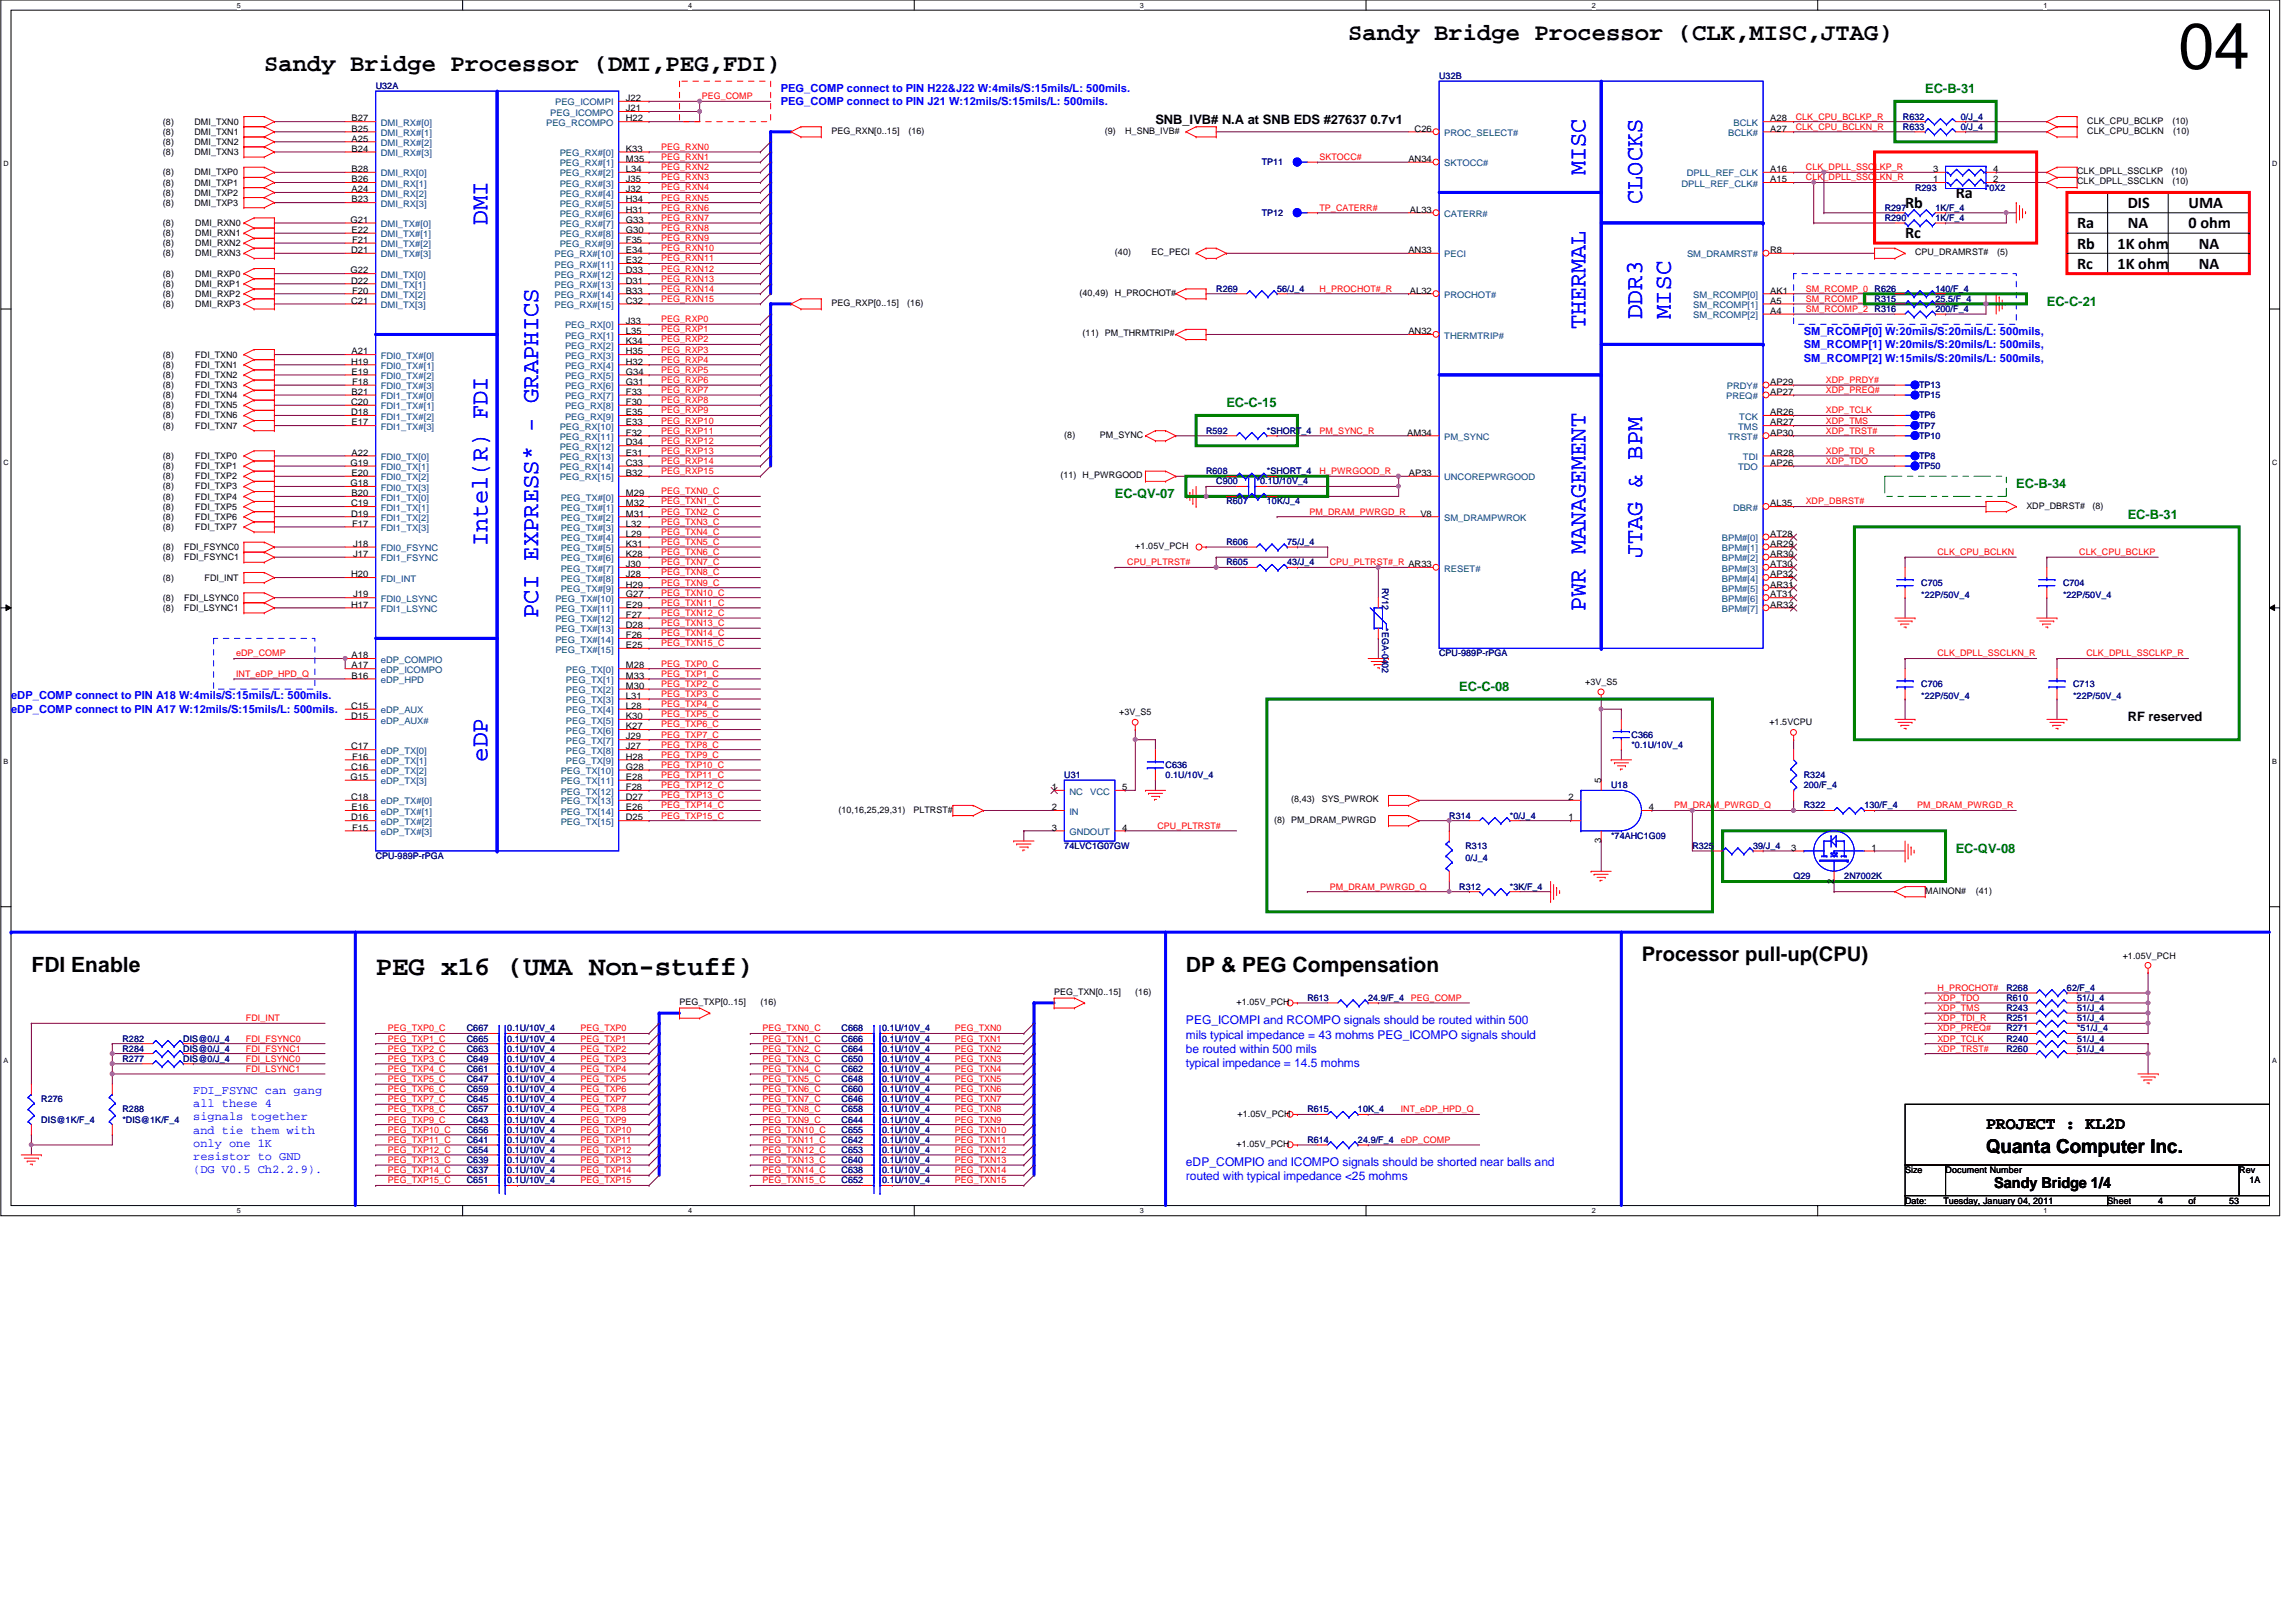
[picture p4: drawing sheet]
<svg xmlns="http://www.w3.org/2000/svg" width="420mm" height="297mm" viewBox="0 0 420 297" stroke-linecap="round" stroke-linejoin="round" font-family="sans-serif">
<defs><g id="words">
<text font-size="11.9" x="398.8" y="12.6">04</text>
<text font-size="5" x="68.8" y="178.5">PEG x16 (UMA Non-stuff)</text>
<g font-size="4.4">
<text x="246.8" y="7.4">Sandy Bridge Processor (CLK,MISC,JTAG)</text>
<text x="48.4" y="12.9">Sandy Bridge Processor (DMI,PEG,FDI)</text>
</g>
<g font-size="4.4" fill="#00f">
<text x="290.3" y="32.1" transform="rotate(-90 290.3 32.1)">MISC</text>
<text x="89.3" y="41.2" transform="rotate(-90 89.3 41.2)">DMI</text>
<text x="300.6" y="37.3" transform="rotate(-90 300.6 37.3)">CLOCKS</text>
<text x="300.6" y="58.4" transform="rotate(-90 300.6 58.4)">DDR3</text>
<text x="305.9" y="58.4" transform="rotate(-90 305.9 58.4)">MISC</text>
<text x="290.3" y="60.3" transform="rotate(-90 290.3 60.3)">THERMAL</text>
<text x="89.3" y="99.9" transform="rotate(-90 89.3 99.9)">Intel(R) FDI</text>
<text x="300.6" y="102.2" transform="rotate(-90 300.6 102.2)">JTAG &amp; BPM</text>
<text x="98.5" y="113.1" transform="rotate(-90 98.5 113.1)">PCI EXPRESS* - GRAPHICS</text>
<text x="290.3" y="111.8" transform="rotate(-90 290.3 111.8)">PWR MANAGEMENT</text>
<text x="89.3" y="139.4" transform="rotate(-90 89.3 139.4)">eDP</text>
</g>
<g font-size="3.9">
<text x="5.7" y="177.8">FDI Enable</text>
<text x="217.1" y="177.8">DP &amp; PEG Compensation</text>
</g>
<text font-size="3.7" x="300.6" y="175.9">Processor pull-up(CPU)</text>
<text font-size="3.5" x="363.6" y="210.9">Quanta Computer Inc.</text>
<text font-size="3.1" x="363.6" y="206.6">PROJECT : KL2D</text>
<g font-size="3">
<text x="348.8" y="38.1">Rb</text>
<text x="358" y="36.2">Ra</text>
<text x="380.3" y="41.8">Ra</text>
<text x="389.5" y="38.1">DIS</text>
<text x="389.5" y="41.8">NA</text>
<text x="400.7" y="41.8">0 ohm</text>
<text x="400.7" y="38.1">UMA</text>
<text x="348.8" y="43.6">Rc</text>
<text x="380.3" y="45.5">Rb</text>
<text x="387.7" y="45.5">1K ohm</text>
<text x="402.5" y="45.5">NA</text>
<text x="380.3" y="49.2">Rc</text>
<text x="387.7" y="49.2">1K ohm</text>
<text x="402.5" y="49.2">NA</text>
</g>
<text font-size="2.8" x="365.1" y="217.5">Sandy Bridge 1/4</text>
<g font-size="2.4" fill="#008000">
<text x="352.5" y="17.1">EC-B-31</text>
<text x="374.7" y="56">EC-C-21</text>
<text x="224.5" y="74.5">EC-C-15</text>
<text x="369.1" y="89.4">EC-B-34</text>
<text x="204.1" y="91.2">EC-QV-07</text>
<text x="389.5" y="94.9">EC-B-31</text>
<text x="267.2" y="126.4">EC-C-08</text>
<text x="358" y="156.1">EC-QV-08</text>
</g>
<g font-size="2.4">
<text x="211.5" y="22.6">SNB_IVB# N.A at SNB EDS #27637 0.7v1</text>
<text x="389.5" y="132">RF reserved</text>
</g>
<g font-size="2.2" fill="#00f">
<text x="217.1" y="187.5">PEG_ICOMPI and RCOMPO signals should be routed within 500</text>
<text x="217.1" y="190.1">mils typical impedance = 43 mohms PEG_ICOMPO signals should</text>
<text x="217.1" y="192.7">be routed within 500 mils</text>
<text x="217.1" y="195.3">typical impedance = 14.5 mohms</text>
<text x="35.4" y="200.2">FDI_FSYNC can gang</text>
<text x="35.4" y="202.6">all these 4</text>
<text x="35.4" y="205.1">signals together</text>
<text x="35.4" y="207.5">and tie them with</text>
<text x="35.4" y="209.9">only one 1K</text>
<text x="35.4" y="212.3">resistor to GND</text>
<text x="35.4" y="214.7">(DG V0.5 Ch2.2.9).</text>
<text x="217.1" y="213.4">eDP_COMPIO and ICOMPO signals should be shorted near balls and</text>
<text x="217.1" y="216">routed with typical impedance &lt;25 mohms</text>
</g>
<g font-size="2" fill="#00f">
<text x="142.9" y="16.8">PEG_COMP connect to PIN H22&amp;J22 W:4mils/S:15mils/L: 500mils.</text>
<text x="142.9" y="19.2">PEG_COMP connect to PIN J21 W:12mils/S:15mils/L: 500mils.</text>
<text x="330.2" y="61.3">SM_RCOMP[0] W:20mils/S:20mils/L: 500mils,</text>
<text x="330.2" y="63.7">SM_RCOMP[1] W:20mils/S:20mils/L: 500mils,</text>
<text x="330.2" y="66.2">SM_RCOMP[2] W:15mils/S:20mils/L: 500mils,</text>
<text x="2" y="128">eDP_COMP connect to PIN A18 W:4mils/S:15mils/L: 500mils.</text>
<text x="2" y="130.5">eDP_COMP connect to PIN A17 W:12mils/S:15mils/L: 500mils.</text>
</g>
<g font-size="1.7" fill="#000080">
<text x="68.8" y="16.3">U32A</text>
<text x="263.5" y="14.5">U32B</text>
<text x="348.4" y="21.9">R632</text>
<text x="348.4" y="23.7">R633</text>
<text x="359" y="21.9">0/J_4</text>
<text x="359" y="23.7">0/J_4</text>
<text x="231" y="30.2">TP11</text>
<text x="350.6" y="34.9">R293</text>
<text x="363.6" y="34.9">*0X2</text>
<text x="231" y="39.5">TP12</text>
<text x="345" y="38.6">R297</text>
<text x="345" y="40.4">R290</text>
<text x="354.3" y="38.6">1K/F_4</text>
<text x="354.3" y="40.4">1K/F_4</text>
<text x="222.7" y="53.4">R269</text>
<text x="233.8" y="53.4">56/J_4</text>
<text x="343.2" y="53.4">R626</text>
<text x="354.3" y="53.4">140/F_4</text>
<text x="343.2" y="55.2">R315</text>
<text x="343.2" y="57.1">R316</text>
<text x="354.3" y="55.2">25.5/F_4</text>
<text x="354.3" y="57.1">200/F_4</text>
<text x="351.4" y="71">TP13</text>
<text x="351.4" y="72.9">TP15</text>
<text x="351.4" y="76.6">TP6</text>
<text x="220.8" y="79.4">R592</text>
<text x="231.9" y="79.4">*SHORT_4</text>
<text x="351.4" y="78.4">TP7</text>
<text x="351.4" y="84">TP8</text>
<text x="351.4" y="80.3">TP10</text>
<text x="220.8" y="86.8">R608</text>
<text x="222.7" y="88.6">C900</text>
<text x="230.1" y="88.6">*0.1U/10V_4</text>
<text x="231.9" y="86.8">*SHORT_4</text>
<text x="351.4" y="85.9">TP50</text>
<text x="224.5" y="92.3">R607</text>
<text x="231.9" y="92.3">10K/J_4</text>
<text x="224.5" y="99.8">R606</text>
<text x="235.7" y="99.8">75/J_4</text>
<text x="224.5" y="103.5">R605</text>
<text x="235.7" y="103.5">43/J_4</text>
<text x="253.1" y="107.6" transform="rotate(90 253.1 107.6)">RV12</text>
<text x="351.7" y="107.2">C705</text>
<text x="377.7" y="107.2">C704</text>
<text x="351.7" y="109.4">*22P/50V_4</text>
<text x="377.7" y="109.4">*22P/50V_4</text>
<text x="253.1" y="115" transform="rotate(90 253.1 115)">*EGA-0402</text>
<text x="263.5" y="120.1">CPU-989P-rPGA</text>
<text x="351.7" y="125.7">C706</text>
<text x="379.5" y="125.7">C713</text>
<text x="351.7" y="127.9">*22P/50V_4</text>
<text x="379.5" y="127.9">*22P/50V_4</text>
<text x="298.7" y="135">C366</text>
<text x="298.7" y="136.9">*0.1U/10V_4</text>
<text x="194.8" y="142.4">U31</text>
<text x="213.4" y="140.5">C636</text>
<text x="213.4" y="142.4">0.1U/10V_4</text>
<text x="330.2" y="142.4">R324</text>
<text x="265.3" y="149.8">R314</text>
<text x="276.4" y="149.8">*0/J_4</text>
<text x="295" y="144.3">U18</text>
<text x="330.2" y="144.3">200/F_4</text>
<text x="330.2" y="148">R322</text>
<text x="341.3" y="148">130/F_4</text>
<text x="194.8" y="155.4">74LVC1G07GW</text>
<text x="268.3" y="155.4">R313</text>
<text x="295" y="153.5">*74AHC1G09</text>
<text x="309.8" y="155.4">R325</text>
<text x="321" y="155.4">39/J_4</text>
<text x="68.8" y="157.2">CPU-989P-rPGA</text>
<text x="268.3" y="157.6">0/J_4</text>
<text x="328.4" y="161">Q29</text>
<text x="337.6" y="161">2N7002K</text>
<text x="267.2" y="162.8">R312</text>
<text x="276.4" y="162.8">*3K/F_4</text>
<text x="239.3" y="183.2">R613</text>
<text x="250.5" y="183.2">24.9/F_4</text>
<text x="367.3" y="185">R243</text>
<text x="367.3" y="181.4">R268</text>
<text x="367.3" y="183.2">R610</text>
<text x="378.4" y="181.4">62/F_4</text>
<text x="380.3" y="185">51/J_4</text>
<text x="380.3" y="183.2">51/J_4</text>
<text x="22.4" y="190.6">R282</text>
<text x="33.6" y="190.6">DIS@0/J_4</text>
<text x="85.5" y="190.6">C665</text>
<text x="85.5" y="188.8">C667</text>
<text x="92.9" y="190.6">0.1U/10V_4</text>
<text x="92.9" y="188.8">0.1U/10V_4</text>
<text x="154.1" y="188.8">C668</text>
<text x="154.1" y="190.6">C666</text>
<text x="161.5" y="188.8">0.1U/10V_4</text>
<text x="161.5" y="190.6">0.1U/10V_4</text>
<text x="367.3" y="188.8">R271</text>
<text x="367.3" y="190.6">R240</text>
<text x="367.3" y="186.9">R251</text>
<text x="380.3" y="188.8">*51/J_4</text>
<text x="380.3" y="190.6">51/J_4</text>
<text x="380.3" y="186.9">51/J_4</text>
<text x="22.4" y="194.3">R277</text>
<text x="22.4" y="192.5">R284</text>
<text x="33.6" y="194.3">DIS@0/J_4</text>
<text x="33.6" y="192.5">DIS@0/J_4</text>
<text x="85.5" y="192.5">C663</text>
<text x="85.5" y="194.3">C649</text>
<text x="85.5" y="196.2">C661</text>
<text x="92.9" y="192.5">0.1U/10V_4</text>
<text x="92.9" y="194.3">0.1U/10V_4</text>
<text x="92.9" y="196.2">0.1U/10V_4</text>
<text x="154.1" y="196.2">C662</text>
<text x="154.1" y="192.5">C664</text>
<text x="154.1" y="194.3">C650</text>
<text x="161.5" y="196.2">0.1U/10V_4</text>
<text x="161.5" y="192.5">0.1U/10V_4</text>
<text x="161.5" y="194.3">0.1U/10V_4</text>
<text x="367.3" y="192.5">R260</text>
<text x="380.3" y="192.5">51/J_4</text>
<text x="7.6" y="201.8">R276</text>
<text x="22.4" y="203.6">R288</text>
<text x="85.5" y="203.6">C657</text>
<text x="85.5" y="201.8">C645</text>
<text x="85.5" y="199.9">C659</text>
<text x="85.5" y="198">C647</text>
<text x="92.9" y="203.6">0.1U/10V_4</text>
<text x="92.9" y="201.8">0.1U/10V_4</text>
<text x="92.9" y="199.9">0.1U/10V_4</text>
<text x="92.9" y="198">0.1U/10V_4</text>
<text x="154.1" y="198">C648</text>
<text x="154.1" y="201.8">C646</text>
<text x="154.1" y="203.6">C658</text>
<text x="154.1" y="199.9">C660</text>
<text x="161.5" y="198">0.1U/10V_4</text>
<text x="161.5" y="201.8">0.1U/10V_4</text>
<text x="161.5" y="203.6">0.1U/10V_4</text>
<text x="161.5" y="199.9">0.1U/10V_4</text>
<text x="239.3" y="203.6">R615</text>
<text x="248.6" y="203.6">10K_4</text>
<text x="7.6" y="205.4">DIS@1K/F_4</text>
<text x="22.4" y="205.4">*DIS@1K/F_4</text>
<text x="85.5" y="209.2">C641</text>
<text x="85.5" y="205.4">C643</text>
<text x="85.5" y="207.3">C656</text>
<text x="92.9" y="209.2">0.1U/10V_4</text>
<text x="92.9" y="205.4">0.1U/10V_4</text>
<text x="92.9" y="207.3">0.1U/10V_4</text>
<text x="154.1" y="205.4">C644</text>
<text x="154.1" y="207.3">C655</text>
<text x="154.1" y="209.2">C642</text>
<text x="161.5" y="205.4">0.1U/10V_4</text>
<text x="161.5" y="207.3">0.1U/10V_4</text>
<text x="161.5" y="209.2">0.1U/10V_4</text>
<text x="239.3" y="209.2">R614</text>
<text x="248.6" y="209.2">24.9/F_4</text>
<text x="85.5" y="214.7">C637</text>
<text x="85.5" y="211">C654</text>
<text x="85.5" y="212.9">C639</text>
<text x="92.9" y="214.7">0.1U/10V_4</text>
<text x="92.9" y="211">0.1U/10V_4</text>
<text x="92.9" y="212.9">0.1U/10V_4</text>
<text x="154.1" y="211">C653</text>
<text x="154.1" y="212.9">C640</text>
<text x="154.1" y="214.7">C638</text>
<text x="161.5" y="211">0.1U/10V_4</text>
<text x="161.5" y="212.9">0.1U/10V_4</text>
<text x="161.5" y="214.7">0.1U/10V_4</text>
<text x="85.5" y="216.6">C651</text>
<text x="92.9" y="216.6">0.1U/10V_4</text>
<text x="154.1" y="216.6">C652</text>
<text x="161.5" y="216.6">0.1U/10V_4</text>
</g>
<g font-size="1.7">
<text x="29.8" y="22.8">(8)</text>
<text x="35.6" y="22.8">DMI_TXN0</text>
<text x="64.4" y="22.2">B27</text>
<text x="114.6" y="18.5">J22</text>
<text x="114.6" y="20.4">J21</text>
<text x="114.6" y="22.2">H22</text>
<text x="324.1" y="22.2">A28</text>
<text x="382.1" y="22.6">CLK_CPU_BCLKP</text>
<text x="397.7" y="22.6">(10)</text>
<text x="29.8" y="24.7">(8)</text>
<text x="29.8" y="26.5">(8)</text>
<text x="29.8" y="28.4">(8)</text>
<text x="35.6" y="24.7">DMI_TXN1</text>
<text x="35.6" y="26.5">DMI_TXN2</text>
<text x="35.6" y="28.4">DMI_TXN3</text>
<text x="64.4" y="24.1">B25</text>
<text x="64.4" y="25.9">A25</text>
<text x="64.4" y="27.8">B24</text>
<text x="114.6" y="27.8">K33</text>
<text x="114.6" y="29.6">M35</text>
<text x="152.2" y="24.5">PEG_RXN[0..15]</text>
<text x="166.3" y="24.5">(16)</text>
<text x="202.3" y="24.5">(9)</text>
<text x="206" y="24.5">H_SNB_IVB#</text>
<text x="257.8" y="29.6">AN34</text>
<text x="259" y="24.1">C26</text>
<text x="324.1" y="24.1">A27</text>
<text x="382.1" y="24.5">CLK_CPU_BCLKN</text>
<text x="397.9" y="24.5">(10)</text>
<text x="29.8" y="32.1">(8)</text>
<text x="29.8" y="34">(8)</text>
<text x="29.8" y="35.8">(8)</text>
<text x="35.6" y="32.1">DMI_TXP0</text>
<text x="35.6" y="34">DMI_TXP1</text>
<text x="35.6" y="35.8">DMI_TXP2</text>
<text x="64.4" y="31.5">B28</text>
<text x="64.4" y="33.4">B26</text>
<text x="64.4" y="35.2">A24</text>
<text x="114.6" y="31.5">L34</text>
<text x="114.6" y="33.4">J35</text>
<text x="114.6" y="35.2">J32</text>
<text x="324.1" y="33.4">A15</text>
<text x="324.1" y="31.5">A16</text>
<text x="353.9" y="33.4">1</text>
<text x="353.9" y="31.5">3</text>
<text x="364.9" y="33.4">2</text>
<text x="364.9" y="31.5">4</text>
<text x="380.3" y="33.7">CLK_DPLL_SSCLKN</text>
<text x="380.3" y="31.9">CLK_DPLL_SSCLKP</text>
<text x="397.5" y="31.9">(10)</text>
<text x="397.7" y="33.7">(10)</text>
<text x="29.8" y="41.4">(8)</text>
<text x="29.8" y="37.6">(8)</text>
<text x="35.6" y="37.6">DMI_TXP3</text>
<text x="35.8" y="41.4">DMI_RXN0</text>
<text x="64.2" y="40.8">G21</text>
<text x="64.4" y="37">B23</text>
<text x="114.6" y="37">H34</text>
<text x="114.6" y="38.9">H31</text>
<text x="114.6" y="40.8">G33</text>
<text x="258.1" y="38.9">AL33</text>
<text x="29.8" y="43.2">(8)</text>
<text x="29.8" y="45.1">(8)</text>
<text x="29.8" y="46.9">(8)</text>
<text x="35.8" y="43.2">DMI_RXN1</text>
<text x="35.8" y="45.1">DMI_RXN2</text>
<text x="35.8" y="46.9">DMI_RXN3</text>
<text x="64.3" y="46.3">D21</text>
<text x="64.4" y="42.6">E22</text>
<text x="64.5" y="44.4">F21</text>
<text x="114.6" y="42.6">G30</text>
<text x="114.6" y="44.4">F35</text>
<text x="114.6" y="46.3">E34</text>
<text x="204.1" y="46.7">(40)</text>
<text x="210.8" y="46.7">EC_PECI</text>
<text x="257.8" y="46.3">AN33</text>
<text x="324.1" y="46.3">R8</text>
<text x="350.6" y="46.7">CPU_DRAMRST#</text>
<text x="365.6" y="46.7">(5)</text>
<text x="29.8" y="50.6">(8)</text>
<text x="29.8" y="52.5">(8)</text>
<text x="35.8" y="50.6">DMI_RXP0</text>
<text x="35.8" y="52.5">DMI_RXP1</text>
<text x="64.2" y="50">G22</text>
<text x="64.3" y="51.9">D22</text>
<text x="64.5" y="53.7">F20</text>
<text x="114.6" y="48.2">E32</text>
<text x="114.6" y="50">D33</text>
<text x="114.6" y="51.9">D31</text>
<text x="114.6" y="53.7">B33</text>
<text x="258.1" y="53.7">AL32</text>
<text x="324.1" y="53.7">AK1</text>
<text x="29.8" y="54.4">(8)</text>
<text x="29.8" y="56.2">(8)</text>
<text x="35.8" y="54.4">DMI_RXP2</text>
<text x="35.8" y="56.2">DMI_RXP3</text>
<text x="64.3" y="55.6">C21</text>
<text x="114.6" y="55.6">C32</text>
<text x="114.6" y="59.3">J33</text>
<text x="152.2" y="56">PEG_RXP[0..15]</text>
<text x="166.1" y="56">(16)</text>
<text x="197.6" y="54.1">(40,49)</text>
<text x="204.1" y="54.1">H_PROCHOT#</text>
<text x="324.1" y="55.6">A5</text>
<text x="324.1" y="57.4">A4</text>
<text x="29.8" y="65.4">(8)</text>
<text x="35.8" y="65.4">FDI_TXN0</text>
<text x="64.4" y="64.9">A21</text>
<text x="114.6" y="61.2">L35</text>
<text x="114.6" y="63">K34</text>
<text x="114.6" y="64.9">H35</text>
<text x="198.2" y="61.6">(11) PM_THRMTRIP#</text>
<text x="257.8" y="61.2">AN32</text>
<text x="29.8" y="67.3">(8)</text>
<text x="29.8" y="71">(8)</text>
<text x="29.8" y="69.2">(8)</text>
<text x="35.8" y="67.3">FDI_TXN1</text>
<text x="35.8" y="71">FDI_TXN3</text>
<text x="35.8" y="69.2">FDI_TXN2</text>
<text x="64.3" y="66.7">H19</text>
<text x="64.4" y="68.6">E19</text>
<text x="64.5" y="70.4">F18</text>
<text x="114.6" y="66.7">H32</text>
<text x="114.6" y="68.6">G34</text>
<text x="114.6" y="70.4">G31</text>
<text x="324.1" y="70.4">AP29</text>
<text x="29.8" y="74.7">(8)</text>
<text x="29.8" y="76.6">(8)</text>
<text x="29.8" y="72.9">(8)</text>
<text x="35.8" y="74.7">FDI_TXN5</text>
<text x="35.8" y="76.6">FDI_TXN6</text>
<text x="35.8" y="72.9">FDI_TXN4</text>
<text x="64.3" y="74.1">C20</text>
<text x="64.3" y="76">D18</text>
<text x="64.4" y="72.3">B21</text>
<text x="64.4" y="77.9">E17</text>
<text x="114.6" y="72.3">F33</text>
<text x="114.6" y="74.1">F30</text>
<text x="114.6" y="76">E35</text>
<text x="114.6" y="77.9">E33</text>
<text x="324.1" y="72.3">AP27</text>
<text x="324.1" y="76">AR26</text>
<text x="324.1" y="77.9">AR27</text>
<text x="29.8" y="78.4">(8)</text>
<text x="29.8" y="84">(8)</text>
<text x="35.8" y="78.4">FDI_TXN7</text>
<text x="35.8" y="84">FDI_TXP0</text>
<text x="64.4" y="83.4">A22</text>
<text x="114.6" y="79.7">F32</text>
<text x="114.6" y="81.5">D34</text>
<text x="114.6" y="83.4">E31</text>
<text x="194.8" y="80.1">(8)</text>
<text x="201.4" y="80.1">PM_SYNC</text>
<text x="257.6" y="79.7">AM34</text>
<text x="324.1" y="79.7">AP30</text>
<text x="324.1" y="83.4">AR28</text>
<text x="29.8" y="85.9">(8)</text>
<text x="29.8" y="89.6">(8)</text>
<text x="29.8" y="87.7">(8)</text>
<text x="35.8" y="85.9">FDI_TXP1</text>
<text x="35.8" y="89.6">FDI_TXP3</text>
<text x="35.8" y="87.7">FDI_TXP2</text>
<text x="64.2" y="85.3">G19</text>
<text x="64.2" y="89">G18</text>
<text x="64.4" y="87.1">E20</text>
<text x="114.6" y="85.3">C33</text>
<text x="114.6" y="87.1">B32</text>
<text x="194.1" y="87.5">(11) H_PWRGOOD</text>
<text x="257.9" y="87.1">AP33</text>
<text x="324.1" y="85.3">AP26</text>
<text x="29.8" y="93.3">(8)</text>
<text x="29.8" y="95.1">(8)</text>
<text x="29.8" y="91.4">(8)</text>
<text x="35.8" y="93.3">FDI_TXP5</text>
<text x="35.8" y="95.1">FDI_TXP6</text>
<text x="35.8" y="91.4">FDI_TXP4</text>
<text x="64.3" y="92.7">C19</text>
<text x="64.3" y="94.5">D19</text>
<text x="64.4" y="90.8">B20</text>
<text x="114.6" y="90.8">M29</text>
<text x="114.6" y="92.7">M32</text>
<text x="114.6" y="94.5">M31</text>
<text x="260" y="94.5">V8</text>
<text x="324.1" y="92.7">AL35</text>
<text x="371" y="93.1">XDP_DBRST#</text>
<text x="383.1" y="93.1">(8)</text>
<text x="29.8" y="100.7">(8)</text>
<text x="29.8" y="97">(8)</text>
<text x="33.7" y="100.7">FDI_FSYNC0</text>
<text x="35.8" y="97">FDI_TXP7</text>
<text x="64.5" y="96.4">F17</text>
<text x="64.7" y="100.1">J18</text>
<text x="64.7" y="101.9">J17</text>
<text x="114.6" y="96.4">L32</text>
<text x="114.6" y="98.3">L29</text>
<text x="114.6" y="100.1">K31</text>
<text x="114.6" y="101.9">K28</text>
<text x="207.8" y="100.5">+1.05V_PCH</text>
<text x="324.1" y="98.3">AT28</text>
<text x="324.1" y="100.1">AR29</text>
<text x="324.1" y="101.9">AR30</text>
<text x="29.8" y="102.5">(8)</text>
<text x="29.8" y="106.3">(8)</text>
<text x="33.7" y="102.5">FDI_FSYNC1</text>
<text x="37.5" y="106.3">FDI_INT</text>
<text x="64.3" y="105.7">H20</text>
<text x="114.6" y="103.8">J30</text>
<text x="114.6" y="105.7">J28</text>
<text x="114.6" y="107.5">H29</text>
<text x="324.1" y="103.8">AT30</text>
<text x="324.1" y="105.7">AP32</text>
<text x="324.1" y="107.5">AR31</text>
<text x="29.8" y="111.8">(8)</text>
<text x="29.8" y="110">(8)</text>
<text x="33.7" y="111.8">FDI_LSYNC1</text>
<text x="33.7" y="110">FDI_LSYNC0</text>
<text x="64.3" y="111.2">H17</text>
<text x="64.7" y="109.3">J19</text>
<text x="114.6" y="109.3">G27</text>
<text x="114.6" y="111.2">E29</text>
<text x="114.6" y="113.1">F27</text>
<text x="324.1" y="109.3">AT31</text>
<text x="324.1" y="111.2">AR32</text>
<text x="114.6" y="114.9">D28</text>
<text x="114.6" y="116.8">F26</text>
<text x="114.6" y="118.6">E25</text>
<text x="64.4" y="120.5">A18</text>
<text x="64.4" y="124.2">B16</text>
<text x="64.4" y="122.3">A17</text>
<text x="114.6" y="122.3">M28</text>
<text x="114.6" y="124.2">M33</text>
<text x="290.2" y="125.3">+3V_S5</text>
<text x="64.3" y="129.8">C15</text>
<text x="64.3" y="131.6">D15</text>
<text x="114.6" y="126.1">M30</text>
<text x="114.6" y="127.9">L31</text>
<text x="114.6" y="129.8">L28</text>
<text x="114.6" y="131.6">K30</text>
<text x="204.9" y="130.9">+3V_S5</text>
<text x="64.3" y="137.2">C17</text>
<text x="114.6" y="133.5">K27</text>
<text x="114.6" y="135.3">J29</text>
<text x="114.6" y="137.2">J27</text>
<text x="323.9" y="132.8">+1.5VCPU</text>
<text x="64.2" y="142.7">G15</text>
<text x="64.3" y="140.9">C16</text>
<text x="64.5" y="139">F16</text>
<text x="114.6" y="139">H28</text>
<text x="114.6" y="140.9">G28</text>
<text x="114.6" y="142.7">E28</text>
<text x="293.1" y="143.3" transform="rotate(-90 293.1 143.3)">5</text>
<text x="64.3" y="146.4">C18</text>
<text x="64.4" y="148.3">E16</text>
<text x="114.6" y="144.6">F28</text>
<text x="114.6" y="146.4">D27</text>
<text x="114.6" y="148.3">E26</text>
<text x="153.5" y="148.7">(10,16,25,29,31)</text>
<text x="167.2" y="148.7">PLTRST#</text>
<text x="192.6" y="144.6">1</text>
<text x="192.6" y="148.3">2</text>
<text x="205.4" y="144.6">5</text>
<text x="236.4" y="146.9">(8,43)</text>
<text x="242" y="146.9">SYS_PWROK</text>
<text x="287.1" y="146.4">2</text>
<text x="301.9" y="148.3">4</text>
<text x="64.3" y="150.2">D16</text>
<text x="64.5" y="152">F15</text>
<text x="114.6" y="150.2">D25</text>
<text x="192.6" y="152">3</text>
<text x="205.4" y="152">4</text>
<text x="233.2" y="150.6">(8) PM_DRAM_PWRGD</text>
<text x="287.1" y="150.2">1</text>
<text x="293.1" y="154.3" transform="rotate(-90 293.1 154.3)">3</text>
<text x="327.9" y="155.7">3</text>
<text x="342.6" y="155.7">1</text>
<text x="335.7" y="161.8" transform="rotate(-90 335.7 161.8)">2</text>
<text x="352.5" y="163.5">MAINON#</text>
<text x="361.7" y="163.5">(41)</text>
<text x="388.6" y="175.4">+1.05V_PCH</text>
<text x="124.4" y="183.9">PEG_TXP[0..15]</text>
<text x="139.2" y="183.9">(16)</text>
<text x="193" y="182.1">PEG_TXN[0..15]</text>
<text x="207.8" y="182.1">(16)</text>
<text x="226.4" y="183.9">+1.05V_PCH</text>
<text x="226.4" y="209.9">+1.05V_PCH</text>
<text x="226.6" y="204.3">+1.05V_PCH</text>
<text x="348.8" y="214.7">Size</text>
<text x="356.2" y="214.7">Document Number</text>
<text x="409.9" y="214.7">Rev</text>
<text x="348.8" y="220.3">Date:</text>
<text x="355.8" y="220.3">Tuesday, January 04, 2011</text>
<text x="385.9" y="220.3">Sheet</text>
<text x="395.1" y="220.3">4</text>
<text x="400.7" y="220.3">of</text>
<text x="408.1" y="220.3">53</text>
<text x="411.8" y="216.6">1A</text>
</g>
<g font-size="1.7" fill="#004080">
<text x="69.7" y="23">DMI_RX#[0]</text>
<text x="100" y="23">PEG_RCOMPO</text>
<text x="100.7" y="21.2">PEG_ICOMPO</text>
<text x="101.6" y="19.3">PEG_ICOMPI</text>
<text x="317.4" y="23">BCLK</text>
<text x="69.7" y="24.9">DMI_RX#[1]</text>
<text x="69.7" y="26.7">DMI_RX#[2]</text>
<text x="69.7" y="28.6">DMI_RX#[3]</text>
<text x="102.5" y="28.6">PEG_RX#[0]</text>
<text x="264.4" y="24.9">PROC_SELECT#</text>
<text x="316.4" y="24.9">BCLK#</text>
<text x="69.7" y="32.3">DMI_RX[0]</text>
<text x="69.7" y="34.2">DMI_RX[1]</text>
<text x="69.7" y="36">DMI_RX[2]</text>
<text x="102.5" y="30.4">PEG_RX#[1]</text>
<text x="102.5" y="32.3">PEG_RX#[2]</text>
<text x="102.5" y="34.2">PEG_RX#[3]</text>
<text x="102.5" y="36">PEG_RX#[4]</text>
<text x="264.4" y="30.4">SKTOCC#</text>
<text x="307.8" y="34.2">DPLL_REF_CLK#</text>
<text x="308.8" y="32.3">DPLL_REF_CLK</text>
<text x="69.7" y="37.8">DMI_RX[3]</text>
<text x="69.7" y="41.6">DMI_TX#[0]</text>
<text x="102.5" y="37.8">PEG_RX#[5]</text>
<text x="102.5" y="39.7">PEG_RX#[6]</text>
<text x="102.5" y="41.6">PEG_RX#[7]</text>
<text x="264.4" y="39.7">CATERR#</text>
<text x="69.7" y="43.4">DMI_TX#[1]</text>
<text x="69.7" y="45.3">DMI_TX#[2]</text>
<text x="69.7" y="47.1">DMI_TX#[3]</text>
<text x="101.5" y="47.1">PEG_RX#[10]</text>
<text x="102.5" y="43.4">PEG_RX#[8]</text>
<text x="102.5" y="45.3">PEG_RX#[9]</text>
<text x="264.4" y="47.1">PECI</text>
<text x="308.9" y="47.1">SM_DRAMRST#</text>
<text x="69.7" y="50.8">DMI_TX[0]</text>
<text x="69.7" y="52.7">DMI_TX[1]</text>
<text x="101.5" y="49">PEG_RX#[11]</text>
<text x="101.5" y="50.8">PEG_RX#[12]</text>
<text x="101.5" y="52.7">PEG_RX#[13]</text>
<text x="69.7" y="56.4">DMI_TX[3]</text>
<text x="69.7" y="54.5">DMI_TX[2]</text>
<text x="101.5" y="54.5">PEG_RX#[14]</text>
<text x="101.5" y="56.4">PEG_RX#[15]</text>
<text x="264.4" y="54.5">PROCHOT#</text>
<text x="310" y="56.4">SM_RCOMP[1]</text>
<text x="310" y="58.3">SM_RCOMP[2]</text>
<text x="310" y="54.5">SM_RCOMP[0]</text>
<text x="69.7" y="65.7">FDI0_TX#[0]</text>
<text x="103.5" y="60.1">PEG_RX[0]</text>
<text x="103.5" y="62">PEG_RX[1]</text>
<text x="103.5" y="63.8">PEG_RX[2]</text>
<text x="103.5" y="65.7">PEG_RX[3]</text>
<text x="264.4" y="62">THERMTRIP#</text>
<text x="69.7" y="67.5">FDI0_TX#[1]</text>
<text x="69.7" y="69.4">FDI0_TX#[2]</text>
<text x="69.7" y="71.2">FDI0_TX#[3]</text>
<text x="103.5" y="67.5">PEG_RX[4]</text>
<text x="103.5" y="69.4">PEG_RX[5]</text>
<text x="103.5" y="71.2">PEG_RX[6]</text>
<text x="316.1" y="71.2">PRDY#</text>
<text x="69.7" y="73.1">FDI1_TX#[0]</text>
<text x="69.7" y="74.9">FDI1_TX#[1]</text>
<text x="69.7" y="76.8">FDI1_TX#[2]</text>
<text x="103.5" y="73.1">PEG_RX[7]</text>
<text x="103.5" y="74.9">PEG_RX[8]</text>
<text x="103.5" y="76.8">PEG_RX[9]</text>
<text x="316" y="73.1">PREQ#</text>
<text x="318.4" y="76.8">TCK</text>
<text x="69.7" y="78.7">FDI1_TX#[3]</text>
<text x="102.5" y="78.7">PEG_RX[10]</text>
<text x="102.5" y="80.5">PEG_RX[11]</text>
<text x="102.5" y="82.3">PEG_RX[12]</text>
<text x="264.4" y="80.5">PM_SYNC</text>
<text x="316.4" y="80.5">TRST#</text>
<text x="318.2" y="78.7">TMS</text>
<text x="69.7" y="84.2">FDI0_TX[0]</text>
<text x="69.7" y="86.1">FDI0_TX[1]</text>
<text x="69.7" y="87.9">FDI0_TX[2]</text>
<text x="69.7" y="89.8">FDI0_TX[3]</text>
<text x="102.5" y="84.2">PEG_RX[13]</text>
<text x="102.5" y="86.1">PEG_RX[14]</text>
<text x="102.5" y="87.9">PEG_RX[15]</text>
<text x="264.4" y="87.9">UNCOREPWRGOOD</text>
<text x="318.2" y="86.1">TDO</text>
<text x="319.1" y="84.2">TDI</text>
<text x="69.7" y="91.6">FDI1_TX[0]</text>
<text x="69.7" y="93.5">FDI1_TX[1]</text>
<text x="69.7" y="95.3">FDI1_TX[2]</text>
<text x="102.6" y="91.6">PEG_TX#[0]</text>
<text x="102.6" y="93.5">PEG_TX#[1]</text>
<text x="102.6" y="95.3">PEG_TX#[2]</text>
<text x="264.4" y="95.3">SM_DRAMPWROK</text>
<text x="317.3" y="93.5">DBR#</text>
<text x="69.7" y="97.2">FDI1_TX[3]</text>
<text x="69.7" y="100.9">FDI0_FSYNC</text>
<text x="102.6" y="97.2">PEG_TX#[3]</text>
<text x="102.6" y="99.1">PEG_TX#[4]</text>
<text x="102.6" y="100.9">PEG_TX#[5]</text>
<text x="315.2" y="99.1">BPM#[0]</text>
<text x="315.2" y="100.9">BPM#[1]</text>
<text x="69.7" y="102.7">FDI1_FSYNC</text>
<text x="69.7" y="106.5">FDI_INT</text>
<text x="102.6" y="102.7">PEG_TX#[6]</text>
<text x="102.6" y="104.6">PEG_TX#[7]</text>
<text x="102.6" y="106.5">PEG_TX#[8]</text>
<text x="264.4" y="104.6">RESET#</text>
<text x="315.2" y="102.7">BPM#[2]</text>
<text x="315.2" y="104.6">BPM#[3]</text>
<text x="315.2" y="106.5">BPM#[4]</text>
<text x="69.7" y="110.2">FDI0_LSYNC</text>
<text x="69.7" y="112">FDI1_LSYNC</text>
<text x="101.7" y="110.2">PEG_TX#[10]</text>
<text x="101.7" y="112">PEG_TX#[11]</text>
<text x="101.7" y="113.9">PEG_TX#[12]</text>
<text x="102.6" y="108.3">PEG_TX#[9]</text>
<text x="315.2" y="108.3">BPM#[5]</text>
<text x="315.2" y="110.2">BPM#[6]</text>
<text x="315.2" y="112">BPM#[7]</text>
<text x="101.7" y="115.7">PEG_TX#[13]</text>
<text x="101.7" y="117.6">PEG_TX#[14]</text>
<text x="101.7" y="119.4">PEG_TX#[15]</text>
<text x="69.7" y="121.3">eDP_COMPIO</text>
<text x="69.7" y="125">eDP_HPD</text>
<text x="69.7" y="123.1">eDP_ICOMPO</text>
<text x="103.6" y="123.1">PEG_TX[0]</text>
<text x="103.6" y="125">PEG_TX[1]</text>
<text x="69.7" y="130.6">eDP_AUX</text>
<text x="103.6" y="126.9">PEG_TX[2]</text>
<text x="103.6" y="128.7">PEG_TX[3]</text>
<text x="103.6" y="130.6">PEG_TX[4]</text>
<text x="69.7" y="132.4">eDP_AUX#</text>
<text x="69.7" y="138">eDP_TX[0]</text>
<text x="103.6" y="132.4">PEG_TX[5]</text>
<text x="103.6" y="134.3">PEG_TX[6]</text>
<text x="103.6" y="136.1">PEG_TX[7]</text>
<text x="103.6" y="138">PEG_TX[8]</text>
<text x="69.7" y="139.8">eDP_TX[1]</text>
<text x="69.7" y="141.7">eDP_TX[2]</text>
<text x="69.7" y="143.6">eDP_TX[3]</text>
<text x="102.6" y="141.7">PEG_TX[10]</text>
<text x="102.6" y="143.6">PEG_TX[11]</text>
<text x="103.6" y="139.8">PEG_TX[9]</text>
<text x="69.7" y="147.2">eDP_TX#[0]</text>
<text x="69.7" y="149.1">eDP_TX#[1]</text>
<text x="102.6" y="145.4">PEG_TX[12]</text>
<text x="102.6" y="147.2">PEG_TX[13]</text>
<text x="102.6" y="149.1">PEG_TX[14]</text>
<text x="195.8" y="145.4">NC</text>
<text x="195.8" y="149.1">IN</text>
<text x="199.6" y="145.4">VCC</text>
<text x="69.7" y="151">eDP_TX#[2]</text>
<text x="69.7" y="152.8">eDP_TX#[3]</text>
<text x="102.6" y="151">PEG_TX[15]</text>
<text x="195.8" y="152.8">GNDOUT</text>
</g>
<g font-size="1.7" fill="#f00">
<text x="128.5" y="18.2">PEG_COMP</text>
<text x="328.7" y="21.9">CLK_CPU_BCLKP_R</text>
<text x="328.7" y="23.7">CLK_CPU_BCLKN_R</text>
<text x="121.1" y="29.3">PEG_RXN1</text>
<text x="121.1" y="27.4">PEG_RXN0</text>
<text x="241.6" y="29.3">SKTOCC#</text>
<text x="121.1" y="31.2">PEG_RXN2</text>
<text x="121.1" y="33">PEG_RXN3</text>
<text x="121.1" y="34.8">PEG_RXN4</text>
<text x="330.6" y="31.2">CLK_DPLL_SSCLKP_R</text>
<text x="330.6" y="33">CLK_DPLL_SSCLKN_R</text>
<text x="121.1" y="36.7">PEG_RXN5</text>
<text x="121.1" y="38.6">PEG_RXN6</text>
<text x="121.1" y="40.4">PEG_RXN7</text>
<text x="241.6" y="38.6">TP_CATERR#</text>
<text x="121.1" y="42.3">PEG_RXN8</text>
<text x="121.1" y="44.1">PEG_RXN9</text>
<text x="121.1" y="46">PEG_RXN10</text>
<text x="121.1" y="47.8">PEG_RXN11</text>
<text x="121.1" y="49.7">PEG_RXN12</text>
<text x="121.1" y="51.6">PEG_RXN13</text>
<text x="121.1" y="53.4">PEG_RXN14</text>
<text x="241.6" y="53.4">H_PROCHOT#_R</text>
<text x="330.6" y="53.4">SM_RCOMP_0</text>
<text x="121.1" y="55.2">PEG_RXN15</text>
<text x="121.1" y="59">PEG_RXP0</text>
<text x="330.6" y="57.1">SM_RCOMP_2</text>
<text x="330.6" y="55.2">SM_RCOMP_1</text>
<text x="121.1" y="60.8">PEG_RXP1</text>
<text x="121.1" y="62.7">PEG_RXP2</text>
<text x="121.1" y="64.5">PEG_RXP3</text>
<text x="121.1" y="66.4">PEG_RXP4</text>
<text x="121.1" y="68.2">PEG_RXP5</text>
<text x="121.1" y="70.1">PEG_RXP6</text>
<text x="121.1" y="71.9">PEG_RXP7</text>
<text x="334.3" y="71.9">XDP_PREQ#</text>
<text x="334.3" y="70.1">XDP_PRDY#</text>
<text x="121.1" y="73.8">PEG_RXP8</text>
<text x="121.1" y="75.6">PEG_RXP9</text>
<text x="121.1" y="77.5">PEG_RXP10</text>
<text x="334.3" y="77.5">XDP_TMS</text>
<text x="334.3" y="75.6">XDP_TCLK</text>
<text x="121.1" y="81.2">PEG_RXP12</text>
<text x="121.1" y="83.1">PEG_RXP13</text>
<text x="121.1" y="79.4">PEG_RXP11</text>
<text x="241.6" y="79.4">PM_SYNC_R</text>
<text x="334.3" y="83.1">XDP_TDI_R</text>
<text x="334.3" y="79.4">XDP_TRST#</text>
<text x="121.1" y="84.9">PEG_RXP14</text>
<text x="121.1" y="86.8">PEG_RXP15</text>
<text x="241.6" y="86.8">H_PWRGOOD_R</text>
<text x="334.3" y="84.9">XDP_TDO</text>
<text x="121.1" y="92.3">PEG_TXN1_C</text>
<text x="121.1" y="94.2">PEG_TXN2_C</text>
<text x="121.1" y="90.5">PEG_TXN0_C</text>
<text x="239.7" y="94.2">PM_DRAM_PWRGD_R</text>
<text x="330.6" y="92.3">XDP_DBRST#</text>
<text x="121.1" y="96.1">PEG_TXN3_C</text>
<text x="121.1" y="97.9">PEG_TXN4_C</text>
<text x="121.1" y="99.7">PEG_TXN5_C</text>
<text x="121.1" y="101.6">PEG_TXN6_C</text>
<text x="354.7" y="101.6">CLK_CPU_BCLKN</text>
<text x="380.7" y="101.6">CLK_CPU_BCLKP</text>
<text x="121.1" y="103.5">PEG_TXN7_C</text>
<text x="121.1" y="105.3">PEG_TXN8_C</text>
<text x="121.1" y="107.2">PEG_TXN9_C</text>
<text x="206.4" y="103.5">CPU_PLTRST#</text>
<text x="243.4" y="103.5">CPU_PLTRST#_R AR33</text>
<text x="121.1" y="109">PEG_TXN10_C</text>
<text x="121.1" y="110.9">PEG_TXN11_C</text>
<text x="121.1" y="112.7">PEG_TXN12_C</text>
<text x="121.1" y="114.6">PEG_TXN13_C</text>
<text x="121.1" y="116.5">PEG_TXN14_C</text>
<text x="121.1" y="118.3">PEG_TXN15_C</text>
<text x="43.2" y="120.1">eDP_COMP</text>
<text x="43.2" y="123.9">INT_eDP_HPD_Q</text>
<text x="121.1" y="123.9">PEG_TXP1_C</text>
<text x="121.1" y="125.7">PEG_TXP2_C</text>
<text x="121.1" y="122">PEG_TXP0_C</text>
<text x="354.7" y="120.1">CLK_DPLL_SSCLKN_R</text>
<text x="382" y="120.1">CLK_DPLL_SSCLKP_R</text>
<text x="121.1" y="127.6">PEG_TXP3_C</text>
<text x="121.1" y="129.4">PEG_TXP4_C</text>
<text x="121.1" y="131.3">PEG_TXP5_C</text>
<text x="121.1" y="133.1">PEG_TXP6_C</text>
<text x="121.1" y="135">PEG_TXP7_C</text>
<text x="121.1" y="136.8">PEG_TXP8_C</text>
<text x="121.1" y="138.7">PEG_TXP9_C</text>
<text x="121.1" y="140.5">PEG_TXP10_C</text>
<text x="121.1" y="142.4">PEG_TXP11_C</text>
<text x="121.1" y="144.3">PEG_TXP12_C</text>
<text x="121.1" y="146.1">PEG_TXP13_C</text>
<text x="121.1" y="148">PEG_TXP14_C</text>
<text x="121.1" y="149.8">PEG_TXP15_C</text>
<text x="306.5" y="148">PM_DRAM_PWRGD_Q</text>
<text x="351" y="148">PM_DRAM_PWRGD_R</text>
<text x="211.9" y="151.7">CPU_PLTRST#</text>
<text x="243.4" y="162.8">PM_DRAM_PWRGD_Q</text>
<text x="258.3" y="183.2">PEG_COMP</text>
<text x="354.7" y="185">XDP_TMS</text>
<text x="354.7" y="181.4">H_PROCHOT#</text>
<text x="354.7" y="183.2">XDP_TDO</text>
<text x="45" y="186.9">FDI_INT</text>
<text x="45" y="190.6">FDI_FSYNC0</text>
<text x="71" y="190.6">PEG_TXP1_C</text>
<text x="71" y="188.8">PEG_TXP0_C</text>
<text x="106.2" y="188.8">PEG_TXP0</text>
<text x="106.2" y="190.6">PEG_TXP1</text>
<text x="139.6" y="190.6">PEG_TXN1_C</text>
<text x="139.6" y="188.8">PEG_TXN0_C</text>
<text x="174.8" y="190.6">PEG_TXN1</text>
<text x="174.8" y="188.8">PEG_TXN0</text>
<text x="354.7" y="186.9">XDP_TDI_R</text>
<text x="354.7" y="188.8">XDP_PREQ#</text>
<text x="354.7" y="190.6">XDP_TCLK</text>
<text x="45" y="192.4">FDI_FSYNC1</text>
<text x="45" y="194.3">FDI_LSYNC0</text>
<text x="45" y="196.2">FDI_LSYNC1</text>
<text x="71" y="192.4">PEG_TXP2_C</text>
<text x="71" y="194.3">PEG_TXP3_C</text>
<text x="71" y="196.2">PEG_TXP4_C</text>
<text x="106.2" y="194.3">PEG_TXP3</text>
<text x="106.2" y="196.2">PEG_TXP4</text>
<text x="106.2" y="192.4">PEG_TXP2</text>
<text x="139.6" y="192.4">PEG_TXN2_C</text>
<text x="139.6" y="194.3">PEG_TXN3_C</text>
<text x="139.6" y="196.2">PEG_TXN4_C</text>
<text x="174.8" y="196.2">PEG_TXN4</text>
<text x="174.8" y="192.4">PEG_TXN2</text>
<text x="174.8" y="194.3">PEG_TXN3</text>
<text x="354.7" y="192.4">XDP_TRST#</text>
<text x="71" y="198">PEG_TXP5_C</text>
<text x="71" y="199.9">PEG_TXP6_C</text>
<text x="71" y="201.7">PEG_TXP7_C</text>
<text x="71" y="203.6">PEG_TXP8_C</text>
<text x="106.2" y="199.9">PEG_TXP6</text>
<text x="106.2" y="203.6">PEG_TXP8</text>
<text x="106.2" y="198">PEG_TXP5</text>
<text x="106.2" y="201.7">PEG_TXP7</text>
<text x="139.6" y="198">PEG_TXN5_C</text>
<text x="139.6" y="199.9">PEG_TXN6_C</text>
<text x="139.6" y="201.7">PEG_TXN7_C</text>
<text x="139.6" y="203.6">PEG_TXN8_C</text>
<text x="174.8" y="199.9">PEG_TXN6</text>
<text x="174.8" y="203.6">PEG_TXN8</text>
<text x="174.8" y="198">PEG_TXN5</text>
<text x="174.8" y="201.7">PEG_TXN7</text>
<text x="256.4" y="203.6">INT_eDP_HPD_Q</text>
<text x="71" y="205.4">PEG_TXP9_C</text>
<text x="71" y="207.3">PEG_TXP10_C</text>
<text x="71" y="209.2">PEG_TXP11_C</text>
<text x="106.2" y="205.4">PEG_TXP9</text>
<text x="106.2" y="209.2">PEG_TXP11</text>
<text x="106.2" y="207.3">PEG_TXP10</text>
<text x="139.6" y="205.4">PEG_TXN9_C</text>
<text x="139.6" y="207.3">PEG_TXN10_C</text>
<text x="139.6" y="209.2">PEG_TXN11_C</text>
<text x="174.8" y="205.4">PEG_TXN9</text>
<text x="174.8" y="207.3">PEG_TXN10</text>
<text x="174.8" y="209.2">PEG_TXN11</text>
<text x="256.4" y="209.2">eDP_COMP</text>
<text x="71" y="211">PEG_TXP12_C</text>
<text x="71" y="212.9">PEG_TXP13_C</text>
<text x="71" y="214.7">PEG_TXP14_C</text>
<text x="106.2" y="214.7">PEG_TXP14</text>
<text x="106.2" y="211">PEG_TXP12</text>
<text x="106.2" y="212.9">PEG_TXP13</text>
<text x="139.6" y="211">PEG_TXN12_C</text>
<text x="139.6" y="212.9">PEG_TXN13_C</text>
<text x="139.6" y="214.7">PEG_TXN14_C</text>
<text x="174.8" y="211">PEG_TXN12</text>
<text x="174.8" y="214.7">PEG_TXN14</text>
<text x="174.8" y="212.9">PEG_TXN13</text>
<text x="71" y="216.6">PEG_TXP15_C</text>
<text x="106.2" y="216.6">PEG_TXP15</text>
<text x="139.6" y="216.6">PEG_TXN15_C</text>
<text x="174.8" y="216.6">PEG_TXN15</text>
</g>
<g font-size="1.3">
<text x="43.3" y="1.4">5</text>
<text x="126" y="1.4">4</text>
<text x="208.7" y="1.4">3</text>
<text x="291.4" y="1.4">2</text>
<text x="374.1" y="1.4">1</text>
<text x=".6" y="30.4">D</text>
<text x="416" y="30.4">D</text>
<text x=".6" y="85.1">C</text>
<text x="416" y="85.1">C</text>
<text x=".6" y="139.8">B</text>
<text x="416" y="139.8">B</text>
<text x=".6" y="194.5">A</text>
<text x="416" y="194.5">A</text>
<text x="43.3" y="222">5</text>
<text x="126" y="222">4</text>
<text x="208.7" y="222">3</text>
<text x="291.4" y="222">2</text>
<text x="374.1" y="222">1</text>
</g>
</g></defs>
<path d="M.2 0h417.2v222.5h-417.2zM2 1.9h413.5v218.7h-413.5z" fill="none" stroke="#000" stroke-width=".18"/>
<g fill="#fff">
<path d="M43.3 .2h.8v1.5h-.8z"/>
<path d="M43.3 220.9h.8v1.4h-.8z"/>
</g>
<path d="M84.7 0v1.9M84.7 220.6v1.9" fill="none" stroke="#000" stroke-width=".18"/>
<g fill="#fff">
<path d="M126 .2h.7v1.5h-.7z"/>
<path d="M126 220.9h.7v1.4h-.7z"/>
</g>
<path d="M167.4 0v1.9M167.4 220.6v1.9" fill="none" stroke="#000" stroke-width=".18"/>
<g fill="#fff">
<path d="M208.7 .2h.7v1.5h-.7z"/>
<path d="M208.7 220.9h.7v1.4h-.7z"/>
</g>
<path d="M250.1 0v1.9M250.1 220.6v1.9" fill="none" stroke="#000" stroke-width=".18"/>
<g fill="#fff">
<path d="M291.4 .2h.7v1.5h-.7z"/>
<path d="M291.4 220.9h.7v1.4h-.7z"/>
</g>
<path d="M332.8 0v1.9M332.8 220.6v1.9" fill="none" stroke="#000" stroke-width=".18"/>
<g fill="#fff">
<path d="M374.1 .2h.7v1.5h-.7z"/>
<path d="M374.1 220.9h.7v1.4h-.7z"/>
<path d="M.6 29.2h1v1.5h-1z"/>
<path d="M416 29.2h.9v1.5h-.9z"/>
<path d="M.6 83.9h1v1.5h-1z"/>
<path d="M416 83.9h.9v1.5h-.9z"/>
</g>
<path d="M.2 56.6h1.8M415.5 56.6h1.9" fill="none" stroke="#000" stroke-width=".18"/>
<g fill="#fff">
<path d="M.6 138.6h.9v1.5h-.9z"/>
<path d="M416 138.6h.8v1.5h-.8z"/>
</g>
<path d="M.2 111.3h1.8M1.1 110.7l.9 .6-.9 .5zM415.5 111.3l.9-.6v1.1zM415.5 111.3h1.9" fill="none" stroke="#000" stroke-width=".18"/>
<path d="M1.1 110.7l.9 .6-.9 .5zM415.5 111.3l.9-.6v1.1z" fill="#000"/>
<g fill="#fff">
<path d="M.6 193.3h.9v1.5h-.9z"/>
<path d="M416 193.3h.8v1.5h-.8z"/>
</g>
<path d="M.2 165.9h1.8M415.5 165.9h1.9" fill="none" stroke="#000" stroke-width=".18"/>
<g fill="none" stroke="#800040" stroke-width=".18">
<path d="M50.2 31.5h.1M50.2 33.4h.1M50.2 24.1h.1M50.2 35.2h.1M50.2 37.1h.1M50.2 26h.1M50.2 27.8h.1M50.2 22.3h.1M50.2 31.5h13M50.2 33.4h13M50.2 24.1h13M50.2 35.2h13"/>
<path d="M50.2 37.1h13M50.2 26h13M50.2 27.8h13M50.2 22.3h13M50.2 50.1h.1M50.2 51.9h.1M50.2 53.8h.1M50.2 42.7h.1M50.2 44.5h.1M50.2 46.4h.1M50.2 40.8h.1M50.2 55.6h.1"/>
<path d="M50.2 50.1h13M50.2 51.9h13M50.2 53.8h13M50.2 42.7h13M50.2 44.5h13M50.2 46.4h13M50.2 40.8h13M50.2 55.6h13M220.8 53.8h.1M220.8 53.8h5.6M50.2 64.9h.1M50.2 66.8h.1"/>
<path d="M50.2 70.5h.1M50.2 68.6h.1M50.2 74.2h.1M50.2 77.9h.1M50.2 76h.1M50.2 72.3h.1M50.2 64.9h13M50.2 66.8h13M50.2 70.5h13M50.2 68.6h13M50.2 74.2h13M50.2 77.9h13"/>
<path d="M50.2 76h13M50.2 72.3h13M50.2 85.3h.1M50.2 92.7h.1M50.2 96.4h.1M50.2 94.6h.1M50.2 90.8h.1M50.2 89h.1M50.2 87.2h.1M50.2 83.4h.1M50.2 85.3h13M50.2 92.7h13"/>
<path d="M50.2 96.4h13M50.2 94.6h13M50.2 90.8h13M50.2 89h13M50.2 87.2h13M50.2 83.4h13M50.2 100.1h.1M50.2 102h.1M50.2 105.7h.1M50.2 109.4h.1M50.2 111.3h.1M50.2 100.1h13"/>
<path d="M50.2 102h13M50.2 105.7h13M50.2 109.4h13M50.2 111.3h13M222.7 103.8h.1M222.7 103.8h5.5"/>
</g>
<circle cx="222.6" cy="103.8" r=".37" fill="#f0f"/>
<circle cx="222.6" cy="103.8" r=".37" fill="none" stroke="#f0f" stroke-width=".18"/>
<g fill="none" stroke="#800040" stroke-width=".18">
<path d="M241.2 38.9h.1M241.2 38.9h16.7M328.4 31.5h.1M328.4 31.5h25.9M333.9 31.5h.1M333.9 38.9h.1M333.9 38.9h13M333.9 31.5v7.4M356.2 38.9h.1M356.2 38.9h11.1M365.5 33.4h.1M365.5 33.4h9.2"/>
<path d="M356.2 40.8h.1M356.2 40.8h11.1M215.3 79.8h.1M215.3 79.8h9.2M220.8 61.2h.1M220.8 61.2h37.1M233.8 79.8h.1M233.8 79.8h24.1M215.3 87.2h.1M215.3 87.2h9.2"/>
</g>
<circle cx="333.9" cy="31.5" r=".37" fill="#f0f"/>
<circle cx="333.9" cy="31.5" r=".37" fill="none" stroke="#f0f" stroke-width=".18"/>
<path d="M328.4 33.4h.1M328.4 33.4h3.7M367.3 38.9h.1M367.3 38.9v1.9M367.3 38.9h1.8" fill="none" stroke="#800040" stroke-width=".18"/>
<circle cx="367.3" cy="38.9" r=".35" fill="#f0f"/>
<circle cx="367.3" cy="38.9" r=".35" fill="none" stroke="#f0f" stroke-width=".18"/>
<path d="M332.1 40.8h.1M332.1 40.8h14.8M356.2 53.8h.1M356.2 53.8h7.4M363.6 55.6h.1M363.6 55.6v1.9M363.6 55.6h1.9" fill="none" stroke="#800040" stroke-width=".18"/>
<circle cx="363.6" cy="55.6" r=".37" fill="#f0f"/>
<circle cx="363.6" cy="55.6" r=".37" fill="none" stroke="#f0f" stroke-width=".18"/>
<g fill="none" stroke="#800040" stroke-width=".18">
<path d="M332.1 33.4h.1M332.1 33.4v7.4M365.5 31.5h.1M365.5 31.5h9.2M328.4 53.8h.1M328.4 46.4h.1M328.4 57.5h.1M328.4 55.6h.1M328.4 53.8h18.5M328.4 46.4h14.8M328.4 57.5h18.5M328.4 55.6h18.5"/>
<path d="M356.2 55.6h.1M363.6 53.8h.1M363.6 53.8v1.8h-7.4M328.4 77.9h.1M328.4 76h.1M328.4 72.3h.1M328.4 70.5h.1M328.4 77.9h18.5M328.4 76h18.5M328.4 72.3h18.5M328.4 70.5h18.5M328.4 85.3h.1"/>
<path d="M328.4 83.4h.1M328.4 85.3h18.5M328.4 83.4h18.5"/>
</g>
<circle cx="332" cy="33.4" r=".34" fill="#f0f"/>
<circle cx="332" cy="33.4" r=".34" fill="none" stroke="#f0f" stroke-width=".18"/>
<g fill="none" stroke="#800040" stroke-width=".18">
<path d="M118.8 29.7h.1M118.8 29.7h20.4M332.1 33.4h.1M332.1 33.4h22.2M118.8 50.1h.1M118.8 51.9h.1M118.8 53.8h.1M118.8 55.6h.1M118.8 59.4h.1M118.8 50.1h20.4M118.8 51.9h20.4M118.8 53.8h20.4"/>
<path d="M118.8 55.6h20.4M118.8 59.4h20.4M356.2 57.5h.1M356.2 57.5h7.4M118.8 61.2h.1M118.8 63h.1M118.8 64.9h.1M118.8 66.8h.1M118.8 61.2h20.4M118.8 63h20.4M118.8 64.9h20.4M118.8 66.8h20.4"/>
<path d="M118.8 92.7h.1M118.8 94.6h.1M118.8 96.4h.1M118.8 98.3h.1M118.8 81.6h.1M118.8 83.4h.1M118.8 85.3h.1M118.8 87.2h.1M118.8 92.7h20.4M118.8 94.6h20.4M118.8 96.4h20.4M118.8 98.3h20.4"/>
<path d="M118.8 81.6h20.4M118.8 83.4h20.4M118.8 85.3h20.4M118.8 87.2h20.4M118.8 100.1h.1M118.8 100.1h20.4M118.8 124.2h.1M118.8 126.1h.1M118.8 127.9h.1M118.8 129.8h.1M118.8 131.7h.1M118.8 133.5h.1"/>
<path d="M118.8 135.4h.1M118.8 122.4h.1M118.8 137.2h.1M118.8 139.1h.1M118.8 124.2h20.4M118.8 126.1h20.4M118.8 127.9h20.4M118.8 129.8h20.4M118.8 131.7h20.4M118.8 133.5h20.4M118.8 135.4h20.4M118.8 122.4h20.4"/>
<path d="M118.8 137.2h20.4M118.8 139.1h20.4M118.8 140.9h.1M118.8 142.8h.1M118.8 144.7h.1M118.8 146.5h.1M118.8 148.3h.1M118.8 150.2h.1M118.8 140.9h20.4M118.8 142.8h20.4M118.8 144.7h20.4M118.8 146.5h20.4"/>
<path d="M118.8 148.3h20.4M118.8 150.2h20.4"/>
</g>
<path d="M141.1 55.6h3.7" fill="none" stroke="#00f" stroke-width=".55"/>
<circle cx="141.1" cy="55.6" r=".28" fill="#00f"/>
<g fill="none" stroke="#800040" stroke-width=".18">
<path d="M128.1 18.5h.1M128.1 18.5h13M118.8 31.5h.1M118.8 33.4h.1M118.8 27.8h.1M118.8 35.2h.1M118.8 20.4h.1M118.8 31.5h20.4M118.8 33.4h20.4M118.8 27.8h20.4M118.8 35.2h20.4M118.8 20.4h9.3"/>
<path d="M118.8 68.6h.1M118.8 70.5h.1M118.8 72.3h.1M118.8 74.2h.1M118.8 76h.1M118.8 77.9h.1M118.8 79.8h.1M118.8 68.6h20.4M118.8 70.5h20.4M118.8 72.3h20.4M118.8 74.2h20.4M118.8 76h20.4"/>
<path d="M118.8 77.9h20.4M118.8 79.8h20.4M118.8 90.8h.1M118.8 90.8h20.4M118.8 102h.1M118.8 103.8h.1M118.8 105.7h.1M118.8 102h20.4M118.8 103.8h20.4M118.8 105.7h20.4"/>
</g>
<circle cx="128.1" cy="18.5" r=".35" fill="#f0f"/>
<circle cx="128.1" cy="18.5" r=".35" fill="none" stroke="#f0f" stroke-width=".18"/>
<path d="M141.1 24.1h3.7" fill="none" stroke="#00f" stroke-width=".55"/>
<circle cx="141.1" cy="24.1" r=".28" fill="#00f"/>
<path d="M118.8 22.3h.1M118.8 37.1h.1M118.8 37.1h20.4M128.1 20.4h.1M128.1 20.4v1.9h-9.3M118.8 107.6h.1M118.8 107.6h20.4" fill="none" stroke="#800040" stroke-width=".18"/>
<circle cx="128.1" cy="20.4" r=".35" fill="#f0f"/>
<circle cx="128.1" cy="20.4" r=".35" fill="none" stroke="#f0f" stroke-width=".18"/>
<g fill="none" stroke="#800040" stroke-width=".18">
<path d="M118.8 18.5h.1M118.8 18.5h9.3M118.8 38.9h.1M118.8 38.9h20.4M118.8 40.8h.1M118.8 42.7h.1M118.8 44.5h.1M118.8 46.4h.1M118.8 48.2h.1M118.8 40.8h20.4M118.8 42.7h20.4M118.8 44.5h20.4"/>
<path d="M118.8 46.4h20.4M118.8 48.2h20.4M118.8 109.4h.1M118.8 111.3h.1M118.8 113.1h.1M118.8 115h.1M118.8 116.8h.1M118.8 118.7h.1M118.8 109.4h20.4M118.8 111.3h20.4M118.8 113.1h20.4M118.8 115h20.4"/>
<path d="M118.8 116.8h20.4M118.8 118.7h20.4M5.7 187.3h.1M5.7 187.3h53.8M20.6 192.8h.1M20.6 196.6h.1M20.6 191h.1M20.6 192.8v1.9M20.6 191h5.5M20.6 192.8h5.5M20.6 196.6h38.9M35.4 191h.1"/>
<path d="M35.4 192.8h.1M35.4 194.7h.1M35.4 191h24.1M35.4 192.8h24.1M35.4 194.7h24.1"/>
</g>
<circle cx="20.5" cy="192.8" r=".36" fill="#f0f"/>
<circle cx="20.5" cy="192.8" r=".36" fill="none" stroke="#f0f" stroke-width=".18"/>
<path d="M20.6 196.6h.1M20.6 196.6v1.8" fill="none" stroke="#800040" stroke-width=".18"/>
<circle cx="20.5" cy="196.5" r=".37" fill="#f0f"/>
<circle cx="20.5" cy="196.5" r=".37" fill="none" stroke="#f0f" stroke-width=".18"/>
<path d="M20.6 194.7h.1M20.6 194.7v1.9M20.6 194.7h5.5" fill="none" stroke="#800040" stroke-width=".18"/>
<circle cx="20.5" cy="194.7" r=".37" fill="#f0f"/>
<circle cx="20.5" cy="194.7" r=".37" fill="none" stroke="#f0f" stroke-width=".18"/>
<path d="M222.7 24.1h.1M222.7 24.1h35.2M241.2 29.7h.1M241.2 29.7h16.7M233.8 94.6h.1M233.8 94.6h24.1M256.1 87.2h.1M256.1 87.2h1.8" fill="none" stroke="#800040" stroke-width=".18"/>
<circle cx="256" cy="87.1" r=".35" fill="#f0f"/>
<circle cx="256" cy="87.1" r=".35" fill="none" stroke="#f0f" stroke-width=".18"/>
<g fill="none" stroke="#800040" stroke-width=".18">
<path d="M220.8 90.8h.1M220.8 90.8h3.7M233.8 90.8h.1M233.8 87.2h.1M233.8 87.2h22.3M256.1 89h.1M256.1 89v1.8h-22.3M204.1 103.8h.1M220.8 100.1h.1M220.8 100.1h7.4M222.7 102h.1M222.7 102v1.8h-18.6"/>
<path d="M237.5 100.1h.1M237.5 100.1h5.6M243.1 100.1h.1M243.1 100.1v1.9h-20.4M252.3 103.8h.1M252.3 103.8h5.6"/>
</g>
<path d="M141.1 33.4v1.8" fill="none" stroke="#00f" stroke-width=".55"/>
<circle cx="141.1" cy="33.4" r=".28" fill="#00f"/>
<path d="M141.1 37.1v1.8" fill="none" stroke="#00f" stroke-width=".55"/>
<circle cx="141.1" cy="37.1" r=".28" fill="#00f"/>
<path d="M141.1 51.9v1.9" fill="none" stroke="#00f" stroke-width=".55"/>
<circle cx="141.1" cy="51.9" r=".28" fill="#00f"/>
<path d="M141.1 57.5v1.9" fill="none" stroke="#00f" stroke-width=".55"/>
<circle cx="141.1" cy="57.5" r=".28" fill="#00f"/>
<path d="M141.1 77.9v1.9" fill="none" stroke="#00f" stroke-width=".55"/>
<circle cx="141.1" cy="77.9" r=".28" fill="#00f"/>
<path d="M141.1 74.2v1.8" fill="none" stroke="#00f" stroke-width=".55"/>
<circle cx="141.1" cy="74.2" r=".28" fill="#00f"/>
<path d="M5.7 187.3h.1M5.7 187.3v11.1M5.7 209.5h.1M5.7 209.5v1.9" fill="none" stroke="#800040" stroke-width=".18"/>
<circle cx="5.7" cy="209.5" r=".34" fill="#f0f"/>
<circle cx="5.7" cy="209.5" r=".34" fill="none" stroke="#f0f" stroke-width=".18"/>
<path d="M128.1 18.5h.1M128.1 18.5v1.9M235.7 53.8h22.2M257.9 53.8h.1M328.4 79.8h.1M328.4 79.8h18.5M20.6 191h.1M20.6 191v1.8M5.7 209.5h.1M20.6 207.7h.1M20.6 207.7v1.8h-14.9" fill="none" stroke="#800040" stroke-width=".18"/>
<path d="M141.1 29.7v1.8" fill="none" stroke="#00f" stroke-width=".55"/>
<circle cx="141.1" cy="29.7" r=".28" fill="#00f"/>
<path d="M141.1 46.4v1.8" fill="none" stroke="#00f" stroke-width=".55"/>
<circle cx="141.1" cy="46.4" r=".28" fill="#00f"/>
<path d="M141.1 64.9v1.9" fill="none" stroke="#00f" stroke-width=".55"/>
<circle cx="141.1" cy="64.9" r=".28" fill="#00f"/>
<path d="M141.1 70.5v1.8" fill="none" stroke="#00f" stroke-width=".55"/>
<circle cx="141.1" cy="70.5" r=".28" fill="#00f"/>
<path d="M141.1 83.4v1.9" fill="none" stroke="#00f" stroke-width=".55"/>
<circle cx="141.1" cy="83.4" r=".28" fill="#00f"/>
<path d="M328.4 92.7h.1M328.4 92.7h35.2M309.8 148.3h.1M309.8 148.3h18.6M5.7 207.7h.1M5.7 207.7v1.8" fill="none" stroke="#800040" stroke-width=".18"/>
<circle cx="309.8" cy="148.3" r=".37" fill="#f0f"/>
<circle cx="309.8" cy="148.3" r=".37" fill="none" stroke="#f0f" stroke-width=".18"/>
<path d="M259.7 146.5h.1M259.7 146.5h27.9M293.1 153.9h.1M293.1 153.9v5.6M328.4 148.3h.1M328.4 148.3h5.5M335.8 161.3h.1M335.8 161.3v1.9" fill="none" stroke="#800040" stroke-width=".18"/>
<circle cx="328.3" cy="148.3" r=".37" fill="#f0f"/>
<circle cx="328.3" cy="148.3" r=".37" fill="none" stroke="#f0f" stroke-width=".18"/>
<g fill="none" stroke="#800040" stroke-width=".18">
<path d="M293.1 129.8h.1M293.1 129.8v13M293.1 129.8h3.7M296.8 129.8h.1M296.8 137.2h.1M296.8 129.8v1.9M296.8 137.2v1.9M328.4 135.4h.1M328.4 135.4v1.8M302.4 148.3h.1M302.4 148.3h7.4M309.8 148.3h.1"/>
<path d="M309.8 148.3v7.4h3.7M313.5 155.7h.1M322.8 155.7h.1M322.8 155.7h5.6M328.4 146.5h.1M328.4 146.5v1.8M343.2 148.3h.1M343.2 155.7h.1M343.2 148.3h25.9M343.2 155.7h5.6M335.8 163.2h.1M335.8 163.2h11.1"/>
</g>
<circle cx="293.1" cy="129.8" r=".35" fill="#f0f"/>
<circle cx="293.1" cy="129.8" r=".35" fill="none" stroke="#f0f" stroke-width=".18"/>
<path d="M224.5 46.4h.1M224.5 46.4h33.4M42.8 120.5h.1M42.8 120.5h20.4M63.2 120.5h.1M63.2 120.5v1.9M293.1 127.9h.1M293.1 127.9v1.9" fill="none" stroke="#800040" stroke-width=".18"/>
<circle cx="63.2" cy="120.5" r=".35" fill="#f0f"/>
<circle cx="63.2" cy="120.5" r=".35" fill="none" stroke="#f0f" stroke-width=".18"/>
<path d="M42.8 124.2h.1M42.8 124.2h20.4M393.3 178h.1M393.3 178v3.7M352.5 192.8h.1M352.5 192.8h18.5M393.3 185.4h.1M393.3 185.4v1.9" fill="none" stroke="#800040" stroke-width=".18"/>
<circle cx="393.2" cy="185.4" r=".37" fill="#f0f"/>
<circle cx="393.2" cy="185.4" r=".37" fill="none" stroke="#f0f" stroke-width=".18"/>
<path d="M352.5 187.3h.1M352.5 187.3h18.5M380.3 185.4h.1M380.3 185.4h13M393.3 187.3h.1M393.3 192.8h.1M393.3 187.3v1.8M393.3 192.8v3.8" fill="none" stroke="#800040" stroke-width=".18"/>
<circle cx="393.2" cy="192.8" r=".36" fill="#f0f"/>
<circle cx="393.2" cy="192.8" r=".36" fill="none" stroke="#f0f" stroke-width=".18"/>
<path d="M380.3 187.3h.1M380.3 187.3h13" fill="none" stroke="#800040" stroke-width=".18"/>
<circle cx="393.2" cy="187.3" r=".37" fill="#f0f"/>
<circle cx="393.2" cy="187.3" r=".37" fill="none" stroke="#f0f" stroke-width=".18"/>
<g fill="none" stroke="#800040" stroke-width=".18">
<path d="M352.5 189.1h.1M352.5 191h.1M352.5 185.4h.1M352.5 189.1h18.5M352.5 191h18.5M352.5 185.4h18.5M380.3 189.1h.1M380.3 191h.1M380.3 192.8h.1M380.3 181.7h.1M380.3 189.1h13M380.3 191h13"/>
<path d="M380.3 181.7h13M393.3 191h.1M393.3 191v1.8h-13"/>
</g>
<circle cx="393.2" cy="181.7" r=".36" fill="#f0f"/>
<circle cx="393.2" cy="181.7" r=".36" fill="none" stroke="#f0f" stroke-width=".18"/>
<g fill="none" stroke="#800040" stroke-width=".18">
<path d="M207.8 133.5h.1M207.8 135.4h.1M207.8 133.5v11.2h-1.8M207.8 135.4h3.7M211.5 135.4h.1M211.5 135.4v1.8M180 148.3h.1M180 148.3h13M187.4 152.1h.1M187.4 152.1v1.8M187.4 152.1h5.6M206 144.7h.1"/>
<path d="M206 152.1h.1M206 152.1h20.4M211.5 142.8h.1M211.5 142.8v1.9M352.5 181.7h.1M352.5 181.7h18.5M393.3 183.6h.1M393.3 183.6v1.8"/>
</g>
<circle cx="207.8" cy="135.3" r=".36" fill="#f0f"/>
<circle cx="207.8" cy="135.3" r=".36" fill="none" stroke="#f0f" stroke-width=".18"/>
<g fill="none" stroke="#800040" stroke-width=".18">
<path d="M94.7 189.1h.1M94.7 194.7h.1M94.7 196.6h.1M94.7 191h.1M94.7 198.4h.1M94.7 192.8h.1M94.7 189.1h24.1M94.7 194.7h24.1M94.7 196.6h24.1M94.7 191h24.1M94.7 198.4h24.1M94.7 192.8h24.1"/>
<path d="M237.5 183.6h.1M237.5 183.6h5.6M252.3 183.6h.1M252.3 183.6h16.7M94.7 205.8h.1M94.7 215.1h.1M94.7 217h.1M94.7 200.3h.1M94.7 204h.1M94.7 202.1h.1M94.7 209.5h.1M94.7 211.4h.1"/>
<path d="M94.7 207.7h.1M94.7 213.2h.1M94.7 209.5h24.1M94.7 204h24.1M94.7 205.8h24.1M94.7 215.1h24.1M94.7 217h24.1M94.7 200.3h24.1M94.7 202.1h24.1M94.7 211.4h24.1M94.7 207.7h24.1M94.7 213.2h24.1"/>
<path d="M237.5 209.5h.1M237.5 204h.1M237.5 209.5h3.7M237.5 204h3.7M250.5 209.5h.1M250.5 204h.1M250.5 209.5h20.4M250.5 204h20.4"/>
</g>
<path d="M120.7 205.8v1.9" fill="none" stroke="#00f" stroke-width=".55"/>
<circle cx="120.7" cy="205.8" r=".28" fill="#00f"/>
<path d="M120.7 213.2v1.9" fill="none" stroke="#00f" stroke-width=".55"/>
<circle cx="120.7" cy="213.2" r=".28" fill="#00f"/>
<path d="M120.7 209.5v1.9" fill="none" stroke="#00f" stroke-width=".55"/>
<circle cx="120.7" cy="209.5" r=".28" fill="#00f"/>
<path d="M120.7 202.1v1.9" fill="none" stroke="#00f" stroke-width=".55"/>
<circle cx="120.7" cy="202.1" r=".28" fill="#00f"/>
<path d="M120.7 196.6v1.8" fill="none" stroke="#00f" stroke-width=".55"/>
<circle cx="120.7" cy="196.6" r=".28" fill="#00f"/>
<path d="M120.7 185.4h3.7" fill="none" stroke="#00f" stroke-width=".55"/>
<circle cx="120.7" cy="185.4" r=".28" fill="#00f"/>
<path d="M120.7 191v1.8" fill="none" stroke="#00f" stroke-width=".55"/>
<circle cx="120.7" cy="191" r=".28" fill="#00f"/>
<path d="M189.3 213.2v1.9" fill="none" stroke="#00f" stroke-width=".55"/>
<circle cx="189.3" cy="213.2" r=".28" fill="#00f"/>
<path d="M189.3 183.6h3.7" fill="none" stroke="#00f" stroke-width=".55"/>
<circle cx="189.3" cy="183.6" r=".28" fill="#00f"/>
<g fill="none" stroke="#800040" stroke-width=".18">
<path d="M163.4 191h.1M163.4 196.6h.1M163.4 192.8h.1M163.4 198.4h.1M163.4 194.7h.1M163.4 189.1h.1M163.4 191h24M163.4 196.6h24M163.4 192.8h24M163.4 198.4h24M163.4 194.7h24M163.4 189.1h24"/>
<path d="M163.4 200.3h.1M163.4 205.8h.1M163.4 207.7h.1M163.4 209.5h.1M163.4 211.4h.1M163.4 215.1h.1M163.4 217h.1M163.4 204h.1M163.4 213.2h.1M163.4 202.1h.1M163.4 200.3h24M163.4 205.8h24"/>
<path d="M163.4 207.7h24M163.4 209.5h24M163.4 211.4h24M163.4 215.1h24M163.4 217h24M163.4 204h24M163.4 213.2h24M163.4 202.1h24"/>
</g>
<path d="M189.3 204v1.8" fill="none" stroke="#00f" stroke-width=".55"/>
<circle cx="189.3" cy="204" r=".28" fill="#00f"/>
<path d="M189.3 191v1.8" fill="none" stroke="#00f" stroke-width=".55"/>
<circle cx="189.3" cy="191" r=".28" fill="#00f"/>
<path d="M189.3 209.5v1.9" fill="none" stroke="#00f" stroke-width=".55"/>
<circle cx="189.3" cy="209.5" r=".28" fill="#00f"/>
<path d="M189.3 198.4v1.9" fill="none" stroke="#00f" stroke-width=".55"/>
<circle cx="189.3" cy="198.4" r=".28" fill="#00f"/>
<path d="M189.3 187.3v1.8" fill="none" stroke="#00f" stroke-width=".55"/>
<circle cx="189.3" cy="187.3" r=".28" fill="#00f"/>
<g fill="none" stroke="#800040" stroke-width=".18">
<path d="M265.3 150.2h.1M265.3 150.2h3.7M278.3 150.2h9.3M287.6 150.2h.1M68.8 191h.1M68.8 192.8h.1M68.8 194.7h.1M68.8 196.6h.1M68.8 198.4h.1M68.8 189.1h.1M68.8 191h20.4M68.8 192.8h20.4"/>
<path d="M68.8 194.7h20.4M68.8 196.6h20.4M68.8 198.4h20.4M68.8 189.1h20.4M137.4 191h.1M137.4 192.8h.1M137.4 194.7h.1M137.4 196.6h.1M137.4 198.4h.1M137.4 189.1h.1M137.4 191h20.4M137.4 192.8h20.4"/>
<path d="M137.4 194.7h20.4M137.4 196.6h20.4M137.4 198.4h20.4M137.4 189.1h20.4M68.8 200.3h.1M68.8 202.1h.1M68.8 204h.1M68.8 205.8h.1M68.8 207.7h.1M68.8 209.5h.1M68.8 211.4h.1M68.8 213.2h.1"/>
<path d="M68.8 215.1h.1M68.8 217h.1M68.8 200.3h20.4M68.8 202.1h20.4M68.8 204h20.4M68.8 205.8h20.4M68.8 207.7h20.4M68.8 209.5h20.4M68.8 211.4h20.4M68.8 213.2h20.4M68.8 215.1h20.4M68.8 217h20.4"/>
<path d="M137.4 200.3h.1M137.4 202.1h.1M137.4 204h.1M137.4 205.8h.1M137.4 207.7h.1M137.4 209.5h.1M137.4 211.4h.1M137.4 213.2h.1M137.4 215.1h.1M137.4 217h.1M137.4 200.3h20.4M137.4 202.1h20.4"/>
<path d="M137.4 204h20.4M137.4 205.8h20.4M137.4 207.7h20.4M137.4 209.5h20.4M137.4 211.4h20.4M137.4 213.2h20.4M137.4 215.1h20.4M137.4 217h20.4"/>
</g>
<circle cx="265.3" cy="150.2" r=".35" fill="#f0f"/>
<circle cx="265.3" cy="150.2" r=".35" fill="none" stroke="#f0f" stroke-width=".18"/>
<path d="M259.7 150.2h.1M259.7 150.2h5.6v1.9M265.3 152.1h.1M239.3 163.2h.1M239.3 163.2h29.7M265.3 163.2h.1M265.3 161.3v1.9M269 163.2h.1M278.3 163.2h5.6M283.9 163.2h.1" fill="none" stroke="#800040" stroke-width=".18"/>
<circle cx="265.3" cy="163.1" r=".34" fill="#f0f"/>
<circle cx="265.3" cy="163.1" r=".34" fill="none" stroke="#f0f" stroke-width=".18"/>
<path d="M352.5 183.6h.1M352.5 183.6h18.5M380.3 183.6h.1M380.3 183.6h13" fill="none" stroke="#800040" stroke-width=".18"/>
<circle cx="393.2" cy="183.6" r=".36" fill="#f0f"/>
<circle cx="393.2" cy="183.6" r=".36" fill="none" stroke="#f0f" stroke-width=".18"/>
<path d="M393.3 181.7h.1M393.3 181.7v1.9" fill="none" stroke="#800040" stroke-width=".18"/>
<path d="M141.1 26v1.8" fill="none" stroke="#00f" stroke-width=".55"/>
<circle cx="141.1" cy="26" r=".28" fill="#00f"/>
<path d="M141.1 24.1v1.9" fill="none" stroke="#00f" stroke-width=".55"/>
<circle cx="141.1" cy="24.1" r=".28" fill="#00f"/>
<path d="M141.1 27.8v1.9" fill="none" stroke="#00f" stroke-width=".55"/>
<circle cx="141.1" cy="27.8" r=".28" fill="#00f"/>
<path d="M141.1 31.5v1.9" fill="none" stroke="#00f" stroke-width=".55"/>
<circle cx="141.1" cy="31.5" r=".28" fill="#00f"/>
<path d="M141.1 35.2v1.9" fill="none" stroke="#00f" stroke-width=".55"/>
<circle cx="141.1" cy="35.2" r=".28" fill="#00f"/>
<path d="M141.1 40.8v1.9" fill="none" stroke="#00f" stroke-width=".55"/>
<circle cx="141.1" cy="40.8" r=".28" fill="#00f"/>
<path d="M141.1 38.9v1.9" fill="none" stroke="#00f" stroke-width=".55"/>
<circle cx="141.1" cy="38.9" r=".28" fill="#00f"/>
<path d="M141.1 44.5v1.9" fill="none" stroke="#00f" stroke-width=".55"/>
<circle cx="141.1" cy="44.5" r=".28" fill="#00f"/>
<path d="M141.1 42.7v1.8" fill="none" stroke="#00f" stroke-width=".55"/>
<circle cx="141.1" cy="42.7" r=".28" fill="#00f"/>
<path d="M141.1 50.1v1.8" fill="none" stroke="#00f" stroke-width=".55"/>
<circle cx="141.1" cy="50.1" r=".28" fill="#00f"/>
<path d="M141.1 48.2v1.9" fill="none" stroke="#00f" stroke-width=".55"/>
<circle cx="141.1" cy="48.2" r=".28" fill="#00f"/>
<path d="M141.1 55.6v1.9" fill="none" stroke="#00f" stroke-width=".55"/>
<circle cx="141.1" cy="55.6" r=".28" fill="#00f"/>
<path d="M141.1 63v1.9" fill="none" stroke="#00f" stroke-width=".55"/>
<circle cx="141.1" cy="63" r=".28" fill="#00f"/>
<path d="M141.1 61.2v1.8" fill="none" stroke="#00f" stroke-width=".55"/>
<circle cx="141.1" cy="61.2" r=".28" fill="#00f"/>
<path d="M141.1 59.4v1.8" fill="none" stroke="#00f" stroke-width=".55"/>
<circle cx="141.1" cy="59.4" r=".28" fill="#00f"/>
<path d="M141.1 66.8v1.8" fill="none" stroke="#00f" stroke-width=".55"/>
<circle cx="141.1" cy="66.8" r=".28" fill="#00f"/>
<path d="M141.1 68.6v1.9" fill="none" stroke="#00f" stroke-width=".55"/>
<circle cx="141.1" cy="68.6" r=".28" fill="#00f"/>
<path d="M141.1 72.3v1.9" fill="none" stroke="#00f" stroke-width=".55"/>
<circle cx="141.1" cy="72.3" r=".28" fill="#00f"/>
<path d="M141.1 76v1.9" fill="none" stroke="#00f" stroke-width=".55"/>
<circle cx="141.1" cy="76" r=".28" fill="#00f"/>
<path d="M141.1 81.6v1.8" fill="none" stroke="#00f" stroke-width=".55"/>
<circle cx="141.1" cy="81.6" r=".28" fill="#00f"/>
<path d="M141.1 79.8v1.8" fill="none" stroke="#00f" stroke-width=".55"/>
<circle cx="141.1" cy="79.8" r=".28" fill="#00f"/>
<path d="M120.7 204v1.8" fill="none" stroke="#00f" stroke-width=".55"/>
<circle cx="120.7" cy="204" r=".28" fill="#00f"/>
<path d="M120.7 200.3v1.8" fill="none" stroke="#00f" stroke-width=".55"/>
<circle cx="120.7" cy="200.3" r=".28" fill="#00f"/>
<path d="M120.7 198.4v1.9" fill="none" stroke="#00f" stroke-width=".55"/>
<circle cx="120.7" cy="198.4" r=".28" fill="#00f"/>
<path d="M120.7 211.4v1.8" fill="none" stroke="#00f" stroke-width=".55"/>
<circle cx="120.7" cy="211.4" r=".28" fill="#00f"/>
<path d="M120.7 207.7v1.8" fill="none" stroke="#00f" stroke-width=".55"/>
<circle cx="120.7" cy="207.7" r=".28" fill="#00f"/>
<path d="M120.7 187.3v1.8" fill="none" stroke="#00f" stroke-width=".55"/>
<circle cx="120.7" cy="187.3" r=".28" fill="#00f"/>
<path d="M120.7 185.4v1.9" fill="none" stroke="#00f" stroke-width=".55"/>
<circle cx="120.7" cy="185.4" r=".28" fill="#00f"/>
<path d="M120.7 189.1v1.9" fill="none" stroke="#00f" stroke-width=".55"/>
<circle cx="120.7" cy="189.1" r=".28" fill="#00f"/>
<path d="M120.7 192.8v1.9" fill="none" stroke="#00f" stroke-width=".55"/>
<circle cx="120.7" cy="192.8" r=".28" fill="#00f"/>
<path d="M120.7 194.7v1.9" fill="none" stroke="#00f" stroke-width=".55"/>
<circle cx="120.7" cy="194.7" r=".28" fill="#00f"/>
<path d="M189.3 207.7v1.8" fill="none" stroke="#00f" stroke-width=".55"/>
<circle cx="189.3" cy="207.7" r=".28" fill="#00f"/>
<path d="M189.3 205.8v1.9" fill="none" stroke="#00f" stroke-width=".55"/>
<circle cx="189.3" cy="205.8" r=".28" fill="#00f"/>
<path d="M189.3 202.1v1.9" fill="none" stroke="#00f" stroke-width=".55"/>
<circle cx="189.3" cy="202.1" r=".28" fill="#00f"/>
<path d="M189.3 200.3v1.8" fill="none" stroke="#00f" stroke-width=".55"/>
<circle cx="189.3" cy="200.3" r=".28" fill="#00f"/>
<path d="M189.3 211.4v1.8" fill="none" stroke="#00f" stroke-width=".55"/>
<circle cx="189.3" cy="211.4" r=".28" fill="#00f"/>
<path d="M189.3 192.8v1.9" fill="none" stroke="#00f" stroke-width=".55"/>
<circle cx="189.3" cy="192.8" r=".28" fill="#00f"/>
<path d="M189.3 194.7v1.9" fill="none" stroke="#00f" stroke-width=".55"/>
<circle cx="189.3" cy="194.7" r=".28" fill="#00f"/>
<path d="M189.3 196.6v1.8" fill="none" stroke="#00f" stroke-width=".55"/>
<circle cx="189.3" cy="196.6" r=".28" fill="#00f"/>
<path d="M189.3 189.1v1.9" fill="none" stroke="#00f" stroke-width=".55"/>
<circle cx="189.3" cy="189.1" r=".28" fill="#00f"/>
<path d="M189.3 183.6v3.7" fill="none" stroke="#00f" stroke-width=".55"/>
<circle cx="189.3" cy="183.6" r=".28" fill="#00f"/>
<path d="M252.3 116.8h.1M252.3 103.8h.1M252.3 103.8v5.6M252.3 116.8v3.7" fill="none" stroke="#800040" stroke-width=".18"/>
<circle cx="252.3" cy="103.8" r=".37" fill="#f0f"/>
<circle cx="252.3" cy="103.8" r=".37" fill="none" stroke="#f0f" stroke-width=".18"/>
<g fill="none" stroke="#800040" stroke-width=".18">
<path d="M328.4 22.3h.1M328.4 24.1h.1M328.4 22.3h22.2M328.4 24.1h22.2M359.9 22.3h.1M359.9 24.1h.1M359.9 22.3h14.8M359.9 24.1h14.8M231.9 89h24.2M256.1 89h.1M237.5 103.8h.1M237.5 103.8h14.8"/>
<path d="M348.8 102h.1M348.8 109.4h.1M348.8 102h20.3M348.8 102v1.8M348.8 109.4v3.7M374.7 102h.1M374.7 109.4h.1M374.7 102h20.4M374.7 102v1.8M374.7 109.4v3.7M348.8 127.9h.1M348.8 120.5h.1"/>
<path d="M348.8 120.5v1.9M348.8 127.9v3.8M348.8 120.5h24.1M376.6 127.9h.1M376.6 120.5h.1M376.6 120.5v1.9M376.6 127.9v3.8M376.6 120.5h24.1"/>
</g>
<circle cx="256" cy="89" r=".34" fill="#f0f"/>
<circle cx="256" cy="89" r=".34" fill="none" stroke="#f0f" stroke-width=".18"/>
<path d="M220.8 89h.1M220.8 90.8h.1M220.8 89h5.6M220.8 89v1.8M256.1 87.2h.1M256.1 87.2v1.8" fill="none" stroke="#800040" stroke-width=".18"/>
<circle cx="220.8" cy="90.8" r=".34" fill="#f0f"/>
<circle cx="220.8" cy="90.8" r=".34" fill="none" stroke="#f0f" stroke-width=".18"/>
<g fill="none" stroke="#800040" stroke-width=".18">
<path d="M139.2 27.8h.1M139.2 29.7h.1M139.2 31.5h.1M139.2 33.4h.1M139.2 35.2h.1M139.2 37.1h.1M139.2 38.9h.1M141.1 26l-1.9 1.8M141.1 27.8l-1.9 1.9M141.1 29.7l-1.9 1.8M141.1 31.5l-1.9 1.9M141.1 33.4l-1.9 1.8"/>
<path d="M141.1 35.2l-1.9 1.9M141.1 37.1l-1.9 1.8M141.1 38.9l-1.9 1.9M139.2 40.8h.1M139.2 46.4h.1M139.2 44.5h.1M139.2 42.7h.1M139.2 48.2h.1M139.2 55.6h.1M139.2 50.1h.1M139.2 51.9h.1M139.2 53.8h.1"/>
<path d="M139.2 59.4h.1M141.1 44.5l-1.9 1.9M141.1 42.7l-1.9 1.8M141.1 40.8l-1.9 1.9M141.1 46.4l-1.9 1.8M141.1 53.8l-1.9 1.8M141.1 48.2l-1.9 1.9M141.1 50.1l-1.9 1.8M141.1 51.9l-1.9 1.9M141.1 57.5l-1.9 1.9M141.1 59.4l-1.9 1.8M139.2 61.2h.1"/>
<path d="M139.2 63h.1M139.2 64.9h.1M139.2 66.8h.1M139.2 68.6h.1M139.2 70.5h.1M139.2 72.3h.1M139.2 77.9h.1M139.2 76h.1M139.2 74.2h.1M139.2 79.8h.1M141.1 61.2l-1.9 1.8M141.1 63l-1.9 1.9"/>
<path d="M141.1 64.9l-1.9 1.9M141.1 66.8l-1.9 1.8M141.1 68.6l-1.9 1.9M141.1 70.5l-1.9 1.8M141.1 76l-1.9 1.9M141.1 74.2l-1.9 1.8M141.1 72.3l-1.9 1.9M141.1 77.9l-1.9 1.9M141.1 79.8l-1.9 1.8M139.2 87.2h.1M139.2 81.6h.1M139.2 83.4h.1"/>
<path d="M139.2 85.3h.1M141.1 85.3l-1.9 1.9M141.1 81.6l-1.9 1.8M141.1 83.4l-1.9 1.9M219 90.8h.1M219 90.8h1.8M118.8 189.1h.1M118.8 191h.1M118.8 192.8h.1M118.8 194.7h.1M118.8 198.4h.1M118.8 196.6h.1"/>
<path d="M120.7 187.3l-1.9 1.8M120.7 189.1l-1.9 1.9M120.7 191l-1.9 1.8M120.7 192.8l-1.9 1.9M120.7 198.4l-1.9 1.9M120.7 196.6l-1.9 1.8M120.7 194.7l-1.9 1.9M187.4 196.6h.1M187.4 198.4h.1M187.4 194.7h.1M187.4 192.8h.1M187.4 191h.1"/>
<path d="M187.4 189.1h.1M189.3 194.7l-1.9 1.9M189.3 196.6l-1.9 1.8M189.3 198.4l-1.9 1.9M189.3 192.8l-1.9 1.9M189.3 191l-1.9 1.8M189.3 189.1l-1.9 1.9M189.3 187.3l-1.9 1.8M118.8 205.8h.1M118.8 207.7h.1M118.8 217h.1M118.8 215.1h.1"/>
<path d="M118.8 213.2h.1M118.8 211.4h.1M118.8 209.5h.1M118.8 204h.1M118.8 200.3h.1M118.8 202.1h.1M120.7 204l-1.9 1.8M120.7 205.8l-1.9 1.9M120.7 215.1l-1.9 1.9M120.7 213.2l-1.9 1.9M120.7 211.4l-1.9 1.8M120.7 209.5l-1.9 1.9"/>
<path d="M120.7 207.7l-1.9 1.8M120.7 202.1l-1.9 1.9M120.7 200.3l-1.9 1.8M187.4 207.7h.1M187.4 205.8h.1M187.4 204h.1M187.4 209.5h.1M187.4 211.4h.1M187.4 213.2h.1M187.4 215.1h.1M187.4 217h.1M187.4 200.3h.1"/>
<path d="M187.4 202.1h.1M189.3 205.8l-1.9 1.9M189.3 204l-1.9 1.8M189.3 202.1l-1.9 1.9M189.3 207.7l-1.9 1.8M189.3 209.5l-1.9 1.9M189.3 211.4l-1.9 1.8M189.3 213.2l-1.9 1.9M189.3 215.1l-1.9 1.9M189.3 200.3l-1.9 1.8"/>
</g>
<g fill="none" stroke="#f00" stroke-width=".18">
<path d="M44.7 23.2h.1M44.7 21.3h.1M44.7 25.1h.1M44.7 26.9h.1M44.7 28.7h.1M44.7 32.5h.1M44.7 30.6h.1M44.7 34.3h.1M44.7 36.2h.1M44.7 38h.1M44.7 21.3h3.7M44.7 23.2h3.7"/>
<path d="M44.7 21.3v7.4M44.7 30.6v7.4M44.7 25.1h3.7M44.7 26.9h3.7M44.7 28.7h3.7M44.7 30.6h3.7M44.7 32.5h3.7M44.7 34.3h3.7M44.7 36.2h3.7M44.7 38h3.7M46.5 39.9h.1M46.5 39.9l-1.8 .9"/>
<path d="M46.5 39.9h3.7M48.4 21.3h.1M48.4 23.2h.1M48.4 25.1h.1M48.4 26.9h.1M48.4 28.7h.1M48.4 30.6h.1M48.4 32.5h.1M48.4 34.3h.1M48.4 36.2h.1M48.4 38h.1M48.4 21.3l1.8 1"/>
<path d="M48.4 23.2l1.8 .9M48.4 25.1l1.8 .9M48.4 26.9l1.8 .9M48.4 30.6l1.8 .9M48.4 32.5l1.8 .9M48.4 34.3l1.8 .9M48.4 36.2l1.8 .9M50.2 22.3h.1M50.2 24.1h.1M50.2 26h.1M50.2 27.8h.1M50.2 31.5h.1"/>
<path d="M50.2 33.4h.1M50.2 35.2h.1M50.2 37.1h.1M50.2 39.9h.1M50.2 22.3l-1.8 .9M50.2 24.1l-1.8 1M50.2 26l-1.8 .9M50.2 27.8l-1.8 .9M50.2 31.5l-1.8 1M50.2 33.4l-1.8 .9M50.2 35.2l-1.8 1M50.2 37.1l-1.8 .9"/>
<path d="M50.2 39.9v7.4M144.8 24.1h.1M144.8 24.1l1.8 1M146.6 25.1h.1M146.6 23.2h.1M146.6 23.2h3.8M146.6 25.1h3.8M146.6 23.2l-1.8 .9M150.4 23.2h.1M150.4 25.1h.1M150.4 23.2v1.9M217.1 24.1h.1"/>
<path d="M217.1 24.1l1.9 1M219 23.2h.1M219 25.1h.1M219 23.2h3.7M219 25.1h3.7M219 23.2l-1.9 .9M222.7 23.2h.1M222.7 25.1h.1M222.7 23.2v1.9M369.1 37.1h.1M369.1 37.1v3.7M369.7 37.6h.1"/>
<path d="M369.7 37.6v2.7M370.3 39.7h.1M370.3 38.2v1.5M370.8 38.8h.1M370.8 38.8v.3M374.7 33.4h.1M374.7 31.5h.1M374.7 24.1h.1M374.7 22.3h.1M374.7 33.4l1.9 .9M374.7 31.5l1.9 1M374.7 24.1l1.9 1"/>
<path d="M374.7 22.3l1.9 .9M376.6 34.3h.1M376.6 32.5h.1M376.6 30.6h.1M376.6 25.1h.1M376.6 23.2h.1M376.6 21.3h.1M376.6 21.3h3.7M376.6 23.2h3.7M376.6 25.1h3.7M376.6 30.6h3.7M376.6 32.5h3.7"/>
<path d="M376.6 34.3h3.7M376.6 32.5l-1.9 .9M376.6 30.6l-1.9 .9M376.6 23.2l-1.9 .9M376.6 21.3l-1.9 1M380.3 32.5h.1M380.3 34.3h.1M380.3 30.6h.1M380.3 23.2h.1M380.3 25.1h.1M380.3 21.3h.1M380.3 21.3v3.8"/>
<path d="M380.3 30.6v3.7M44.7 40.8h.1M44.7 42.7h.1M44.7 44.5h.1M44.7 46.4h.1M44.7 50.1h.1M44.7 51.9h.1M44.7 53.8h.1M44.7 55.6h.1M44.7 40.8l1.8 .9M44.7 42.7l1.8 .9M44.7 44.5l1.8 .9"/>
<path d="M44.7 46.4l1.8 .9M44.7 50.1l1.8 .9M44.7 51.9l1.8 1M44.7 53.8l1.8 .9M44.7 55.6l1.8 1M46.5 41.7h.1M46.5 43.6h.1M46.5 45.4h.1M46.5 47.3h.1M46.5 49.1h.1M46.5 51h.1M46.5 52.9h.1"/>
<path d="M46.5 54.7h.1M46.5 56.6h.1M46.5 41.7h3.7M46.5 41.7l-1.8 1M46.5 43.6h3.7M46.5 43.6l-1.8 .9M46.5 45.4h3.7M46.5 45.4l-1.8 1M46.5 47.3h3.7M46.5 49.1l-1.8 1M46.5 49.1h3.7M46.5 51h3.7"/>
<path d="M46.5 51l-1.8 .9M46.5 52.9h3.7M46.5 52.9l-1.8 .9M46.5 54.7h3.7M46.5 54.7l-1.8 .9M46.5 56.6h3.7M50.2 41.7h.1M50.2 43.6h.1M50.2 45.4h.1M50.2 47.3h.1M50.2 49.1h.1M50.2 51h.1"/>
<path d="M50.2 52.9h.1M50.2 54.7h.1M50.2 56.6h.1M50.2 49.1v7.5M144.8 55.6h.1M144.8 55.6l1.8 1M146.6 56.6h.1M146.6 54.7h.1M146.6 54.7h3.8M146.6 56.6h3.8M146.6 54.7l-1.8 .9M150.4 54.7h.1"/>
<path d="M150.4 56.6h.1M150.4 54.7v1.9M215.3 53.8h.1M215.3 53.8l1.8 .9M217.1 52.9h.1M217.1 54.7h.1M217.1 52.9h3.7M217.1 54.7h3.7M217.1 52.9l-1.8 .9M219 46.4h.1M219 46.4l1.8 .9M220.8 45.4h.1"/>
<path d="M220.8 47.3h.1M220.8 52.9h.1M220.8 54.7h.1M220.8 45.4h1.9M220.8 47.3h1.9M220.8 45.4l-1.8 1M220.8 52.9v1.8M222.7 45.4h.1M222.7 47.3h.1M222.7 45.4l1.8 1M224.5 46.4h.1M224.5 46.4l-1.8 .9"/>
<path d="M343.2 47.3h.1M343.2 45.4h.1M343.2 45.4h3.7M343.2 47.3h3.7M343.2 45.4v1.9M346.9 47.3h.1M346.9 45.4h.1M346.9 45.4l1.9 1M348.8 46.4h.1M348.8 46.4l-1.9 .9M365.5 53.8h.1M365.5 53.8v3.7"/>
<path d="M366 54.4h.1M366 54.4v2.5M366.6 56.4h.1M366.6 54.9v1.5M367.1 55.5h.1M367.1 55.5v.3M44.7 64.9h.1M44.7 66.8h.1M44.7 70.5h.1M44.7 68.6h.1M44.7 74.2h.1M44.7 77.9h.1"/>
<path d="M44.7 76h.1M44.7 72.3h.1M44.7 64.9l1.8 .9M44.7 66.8l1.8 .9M44.7 70.5l1.8 .9M44.7 68.6l1.8 1M44.7 74.2l1.8 .9M44.7 77.9l1.8 .9M44.7 76l1.8 1M44.7 72.3l1.8 .9M46.5 64h.1M46.5 65.8h.1"/>
<path d="M46.5 67.7h.1M46.5 69.6h.1M46.5 71.4h.1M46.5 73.2h.1M46.5 75.1h.1M46.5 77h.1M46.5 78.8h.1M46.5 64l-1.8 .9M46.5 64h3.7M46.5 65.8h3.7M46.5 65.8l-1.8 1M46.5 67.7h3.7"/>
<path d="M46.5 69.6l-1.8 .9M46.5 69.6h3.7M46.5 71.4h3.7M46.5 67.7l-1.8 .9M46.5 73.2l-1.8 1M46.5 73.2h3.7M46.5 75.1h3.7M46.5 77l-1.8 .9M46.5 77h3.7M46.5 78.8h3.7M46.5 75.1l-1.8 .9M46.5 71.4l-1.8 .9"/>
<path d="M50.2 64h.1M50.2 65.8h.1M50.2 67.7h.1M50.2 69.6h.1M50.2 71.4h.1M50.2 73.2h.1M50.2 75.1h.1M50.2 77h.1M50.2 78.8h.1M50.2 64v14.8M209.7 79.8h.1M209.7 79.8l1.8 .9"/>
<path d="M211.5 78.8h.1M211.5 78.8h1.9M211.5 78.8l-1.8 1M213.4 78.8h.1M213.4 78.8l1.9 1M215.3 79.8h.1M215.3 61.2h.1M215.3 79.8l-1.9 .9M215.3 61.2l1.8 .9M217.1 60.3h.1M217.1 62.1h.1M217.1 60.3l-1.8 .9"/>
<path d="M217.1 60.3h3.7M217.1 62.1h3.7M220.8 60.3h.1M220.8 62.1h.1M220.8 60.3v1.8M44.7 85.3h.1M44.7 92.7h.1M44.7 96.4h.1M44.7 94.6h.1M44.7 90.8h.1M44.7 89h.1M44.7 87.2h.1"/>
<path d="M44.7 83.4h.1M44.7 99.2h.1M44.7 99.2v3.7M44.7 85.3l1.8 .9M44.7 92.7l1.8 .9M44.7 96.4l1.8 1M44.7 94.6l1.8 .9M44.7 90.8l1.8 1M44.7 89l1.8 1M44.7 87.2l1.8 .9M44.7 83.4l1.8 1M44.7 99.2h3.7"/>
<path d="M46.5 84.4h.1M46.5 86.2h.1M46.5 91.8h.1M46.5 93.6h.1M46.5 95.5h.1M46.5 97.4h.1M46.5 90h.1M46.5 88.1h.1M46.5 82.5h.1M46.5 84.4l-1.8 .9M46.5 84.4h3.7M46.5 86.2h3.7"/>
<path d="M46.5 91.8l-1.8 .9M46.5 91.8h3.7M46.5 93.6h3.7M46.5 95.5l-1.8 .9M46.5 95.5h3.7M46.5 97.4h3.7M46.5 93.6l-1.8 1M46.5 90l-1.8 .8M46.5 90h3.7M46.5 88.1l-1.8 .9M46.5 88.1h3.7M46.5 86.2l-1.8 1"/>
<path d="M46.5 82.5l-1.8 .9M46.5 82.5h3.7M48.4 99.2h.1M48.4 99.2l1.8 .9M50.2 84.4h.1M50.2 86.2h.1M50.2 91.8h.1M50.2 93.6h.1M50.2 95.5h.1M50.2 97.4h.1M50.2 90h.1M50.2 88.1h.1"/>
<path d="M50.2 82.5h.1M50.2 82.5v14.9M209.7 88.1h.1M209.7 86.2h.1M209.7 86.2h3.7M209.7 88.1h3.7M209.7 86.2v1.9M211.5 80.7h.1M211.5 80.7h1.9M213.4 80.7h.1M213.4 86.2h.1M213.4 88.1h.1"/>
<path d="M213.4 86.2l1.9 1M215.3 87.2h.1M215.3 87.2l-1.9 .9M217.3 91.1h.1M217.3 90.7v.4M217.8 90.1h.1M217.8 90.1v1.5M218.4 92.2h.1M218.4 89.6v2.6M219 92.7h.1M219 89v3.7M363.6 93.6h.1"/>
<path d="M363.6 91.8h.1M363.6 91.8h3.7M363.6 93.6h3.7M363.6 91.8v1.8M367.3 93.6h.1M367.3 91.8h.1M367.3 91.8l1.8 .9M369.1 92.7h.1M369.1 92.7l-1.8 .9M44.7 101h.1M44.7 102.9h.1M44.7 106.6h.1"/>
<path d="M44.7 104.8h.1M44.7 112.2h.1M44.7 110.3h.1M44.7 108.5h.1M44.7 104.8v1.8M44.7 108.5v3.7M44.7 101h3.7M44.7 102.9h3.7M44.7 104.8h3.7M44.7 106.6h3.7M44.7 110.3h3.7M44.7 112.2h3.7"/>
<path d="M44.7 108.5h3.7M48.4 101h.1M48.4 102.9h.1M48.4 104.8h.1M48.4 106.6h.1M48.4 110.3h.1M48.4 112.2h.1M48.4 108.5h.1M48.4 101l1.8 1M48.4 104.8l1.8 .9M48.4 110.3l1.8 1M48.4 108.5l1.8 .9"/>
<path d="M50.2 100.1h.1M50.2 102h.1M50.2 105.7h.1M50.2 111.3h.1M50.2 109.4h.1M50.2 100.1l-1.8 .9M50.2 102l-1.8 .9M50.2 105.7l-1.8 .9M50.2 111.3l-1.8 .9M50.2 109.4l-1.8 .9M220.1 100.1h.7M220.8 100.1h.1"/>
<path d="M346.9 113.1h3.7M347.5 113.7h2.5M348 114.2h.1M348 114.2h1.5M348.6 114.8h.3M348.9 114.8h.1M350 113.7h.1M350.6 113.1h.1M372.9 113.1h3.7M373.4 113.7h2.6M374 114.2h.1M374 114.2h1.4"/>
<path d="M374.5 114.8h.4M374.9 114.8h.1M376 113.7h.1M376.6 113.1h.1M207.8 133.5h.1M207.8 132.8v.7M250.5 120.5h3.7M251 121.1h2.6M251.6 121.6h.1M251.6 121.6h1.5M252.2 122.2h.3M252.5 122.2h.1"/>
<path d="M253.6 121.1h.1M254.2 120.5h.1M293.1 127.9h.1M293.1 127.2v.7M295 139.1h.1M295 139.1h3.7M295.6 139.6h.1M295.6 139.6h2.5M328.4 135.4h.1M328.4 134.6v.8M346.9 131.7h3.7M347.5 132.2h2.5"/>
<path d="M348 132.8h.1M348 132.8h1.5M348.6 133.3h.3M348.9 133.3h.1M350 132.2h.1M350.6 131.7h.1M374.7 131.7h3.7M375.3 132.2h2.6M375.8 132.8h.1M375.8 132.8h1.5M376.4 133.3h.4M376.8 133.3h.1"/>
<path d="M377.9 132.2h.1M378.4 131.7h.1M174.4 149.3h.1M174.4 147.4h.1M174.4 149.3h3.8M174.4 147.4h3.8M174.4 147.4v1.9M178.2 147.4h.1M178.2 149.3h.1M178.2 147.4l1.8 .9M180 148.3h.1M180 148.3l-1.8 1"/>
<path d="M185.6 153.9h.1M185.6 153.9h3.7M186.1 154.5h.1M186.1 154.5h2.7M186.7 155h1.5M187.3 155.6h.1M187.3 155.6h.3M188.2 155h.1M209.7 144.7h.1M209.7 144.7h3.7M210.3 145.2h.1M210.3 145.2h2.5"/>
<path d="M210.8 145.8h1.5M211.4 146.3h.1M211.4 146.3h.3M212.3 145.8h.1M254.2 151.1h.1M254.2 149.3h.1M254.2 147.4h.1M254.2 145.6h.1M254.2 149.3h3.7M254.2 151.1h3.7M254.2 145.6v1.8M254.2 149.3v1.8"/>
<path d="M254.2 145.6h3.7M254.2 147.4h3.7M257.9 149.3h.1M257.9 151.1h.1M257.9 145.6h.1M257.9 147.4h.1M257.9 149.3l1.8 .9M257.9 145.6l1.8 .9M259.7 150.2h.1M259.7 146.5h.1M259.7 150.2l-1.8 .9M259.7 146.5l-1.8 .9"/>
<path d="M291.3 159.5h.1M291.3 159.5h3.7M296.1 140.2h1.5M296.7 140.8h.1M296.7 140.8h.3M297.6 140.2h.1M348.8 157.6h.1M348.8 153.9v3.7M349.3 157.1h.1M349.3 154.5v2.6M349.9 155h.1M349.9 155v1.5"/>
<path d="M350.4 156h.1M350.4 155.6v.4M283.9 165h.1M283.9 161.3v3.7M284.4 164.5h.1M284.4 161.9v2.6M285 162.4h.1M285 162.4v1.5M285.5 163.4h.1M285.5 163v.4M291.8 160h.1M291.8 160h2.6"/>
<path d="M292.4 160.6h1.5M292.9 161.1h.1M292.9 161.1h.4M293.9 160.6h.1M346.9 163.2h.1M346.9 163.2l1.9 .9M348.8 164.1h.1M348.8 162.3h.1M348.8 164.1h3.7M348.8 162.3l-1.9 .9M348.8 162.3h3.7M352.5 162.3h.1"/>
<path d="M352.5 164.1h.1M352.5 162.3v1.8M393.3 178h.1M393.3 177.2v.8M124.4 186.4h.1M124.4 184.5h.1M124.4 186.4h3.7M124.4 184.5v1.9M124.4 184.5h3.7M128.1 186.4h.1M128.1 184.5h.1M128.1 184.5l1.9 .9"/>
<path d="M130 185.4h.1M130 185.4l-1.9 1M193 184.5h.1M193 182.7h.1M193 184.5h3.7M193 182.7v1.8M193 182.7h3.7M196.7 184.5h.1M196.7 182.7h.1M196.7 182.7l1.9 .9M198.6 183.6h.1M198.6 183.6l-1.9 .9"/>
<path d="M236.8 183.6h.7M237.5 183.6h.1M391.4 196.6h3.7M392 197.1h2.5M392.5 197.7h.1M392.5 197.7h1.5M393.1 198.2h.3M393.4 198.2h.1M394.5 197.1h.1M395.1 196.6h.1M3.9 211.4h3.7M4.4 212h2.6"/>
<path d="M5 212.5h.1M5 212.5h1.5M5.5 213.1h.4M5.9 213.1h.1M7 212h.1M7.6 211.4h.1M236.8 204h.7M236.8 209.5h.7M237.5 204h.1M237.5 209.5h.1"/>
<circle cx="219.5" cy="100.1" r=".55"/>
<circle cx="207.8" cy="132.2" r=".54"/>
<circle cx="293.1" cy="126.6" r=".55"/>
<circle cx="328.3" cy="134" r=".54"/>
<circle cx="393.2" cy="176.7" r=".54"/>
<circle cx="236.2" cy="183.6" r=".55"/>
<circle cx="236.2" cy="209.5" r=".55"/>
<circle cx="236.2" cy="203.9" r=".54"/>
</g>
<path d="M348.8 202.1h66.7v11.1h-66.7zM348.8 213.2h7.4v5.6h-7.4zM348.8 218.8h37.1v1.8h-37.1zM356.2 213.2h53.7v5.6h-53.7zM385.9 218.8h29.6v1.8h-29.6zM409.9 213.2h5.6v5.6h-5.6z" fill="none" stroke="#000" stroke-width=".18"/>
<path d="M2 170.6h413.5" fill="none" stroke="#00f" stroke-width=".55"/>
<circle cx="2" cy="170.6" r=".28" fill="#00f"/>
<path d="M65.1 170.6v50" fill="none" stroke="#00f" stroke-width=".55"/>
<circle cx="65.1" cy="170.6" r=".28" fill="#00f"/>
<path d="M124.4 14.9h16.7v7.4h-16.7z" fill="none" stroke="#f00" stroke-width=".18" stroke-dasharray="1 1 1 1 1 1 1 1"/>
<path d="M378.4 38.9h.1M378.4 38.9h33.4M385.9 35.2v14.9M396.9 35.2v14.9M378.4 42.7h33.4M378.4 46.4h33.4M385.9 50.1h.1M396.9 50.1h.1M411.8 42.7h.1M411.8 46.4h.1" fill="none" stroke="#000" stroke-width=".18"/>
<path d="M378.4 35.2h33.4v14.9h-33.4z" fill="none" stroke="#f00" stroke-width=".55"/>
<path d="M39.1 116.8h18.5v9.3h-18.5z" fill="none" stroke="#00f" stroke-width=".18" stroke-dasharray="1 1 1 1 1 1 1 1"/>
<path d="M296.8 170.6v50" fill="none" stroke="#00f" stroke-width=".55"/>
<circle cx="296.8" cy="170.6" r=".28" fill="#00f"/>
<path d="M213.4 170.6v50" fill="none" stroke="#00f" stroke-width=".55"/>
<circle cx="213.4" cy="170.6" r=".28" fill="#00f"/>
<path d="M328.4 50.1h40.7v9.3h-40.7z" fill="none" stroke="#00f" stroke-width=".18" stroke-dasharray="1 1 1 1 1 1 1 1"/>
<path d="M343.2 27.8h29.7v16.7h-29.7z" fill="none" stroke="#f00" stroke-width=".55"/>
<path d="M346.9 18.5h18.6v7.5h-18.6zM341.3 53.8h29.7v1.8h-29.7zM219 76h18.5v5.6h-18.5zM217.1 87.2h26v3.6h-26zM339.5 96.4h70.4v39h-70.4zM231.9 127.9h81.6v39h-81.6zM315.4 152.1h40.8v9.2h-40.8z" fill="none" stroke="#008000" stroke-width=".55"/>
<path d="M345 87.2h22.3v3.6h-22.3z" fill="none" stroke="#008000" stroke-width=".18" stroke-dasharray="3 1 1 1 1 1"/>
<g fill="none" stroke="#00f" stroke-width=".18">
<path d="M352.5 22.3h.1M352.5 24.1h.1M353 21.7h.1M353 23.5h.1M353 21.7l1.1 1.1M353 21.7l-.5 .6M353 23.5l1.1 1.2M353 23.5l-.5 .6M354.1 22.8h.1M354.1 24.7h.1M355.2 21.7h.1M355.2 23.5h.1"/>
<path d="M355.2 21.7l1.2 1.1M355.2 21.7l-1.1 1.1M355.2 23.5l1.2 1.2M355.2 23.5l-1.1 1.2M356.4 22.8h.1M356.4 24.7h.1M357.5 21.7h.1M357.5 23.5h.1M357.5 21.7l.5 .6M357.5 21.7l-1.1 1.1M357.5 23.5l.5 .6M357.5 23.5l-1.1 1.2"/>
<path d="M349.3 55.1h.1M349.3 55.1l-.5 .5M349.3 55.1l1.1 1.1M350.4 56.2h.1M351.5 55.1h.1M351.5 55.1l-1.1 1.1M351.5 55.1l1.2 1.1M352.7 56.2h.1M353.8 55.1h.1M353.8 55.1l-1.1 1.1M353.8 55.1l.5 .5M354.3 55.6h.1"/>
<path d="M210 139.4h3M211.5 139.4h.1M211.5 139.1v.3M213 139.4h.1M210 140.5h.1M210 140.5h3M211.5 140.5h.1M211.5 140.5v.4M271.4 149.6h.1M271.4 149.6l-.5 .6M271.4 149.6l1.1 1.1M272.5 150.7h.1"/>
<path d="M273.7 149.6h.1M273.7 149.6l-1.2 1.1M273.7 149.6l1.1 1.1M274.8 150.7h.1M275.9 149.6h.1M275.9 149.6l-1.1 1.1M275.9 149.6l.5 .6M276.4 150.2h.1M330.2 155.7h.1M330.2 155.7h3.7M333.2 157.4h.1M333.2 157.4v.2h5.2"/>
<path d="M333.2 157.4h5.2M333.5 156.7h.1M333.5 156.7h1M333.9 156.7h.1M333.9 153.9h.1M333.9 153.9v2.8M333.9 153.9h1.3M334.3 156.7h.1M334.5 156.7h.1M335.2 153.9h.1M335.2 156.1h.1M335.2 156.7h.1"/>
<path d="M335.2 153h.1M335.2 154.9h.1M335.2 156.1l.6 .6M335.2 153.9l1 1M335.2 156.1h1.1M335.2 156.7h1.1M335.2 153v1.9M335.8 155.7h.1M335.8 157.6h.1M335.8 156.7h.1M335.8 156.1h.1M335.8 155.7h5.5"/>
<path d="M335.8 155.7v.4M335.8 157.6v1.9M336.2 153.9h.1M336.2 153h.1M336.2 154.6h.1M336.2 154.9h.1M336.2 154.5h.1M336.2 156.3h.1M336.2 153.9h1.4M336.2 156.3l-.4 .4M336.2 153l-1 .9M336.2 153v1.9"/>
<path d="M336.3 156.1h.1M336.3 156.7h.1M336.3 156.1l-.1 .2M337.1 156.7h.1M337.1 156.7h.9M337.6 153.9h.1M337.6 156.7h.1M337.6 153.9v2.8M337.8 156.7h.1M338 157.4h.1M338 156.7h.1M338.2 157.6h.1"/>
<path d="M338.4 157.4h.1M338.4 157.6h.1M338.4 157.4v.2M270.9 163.2h.1M270.9 163.2l.5 .5M271.4 163.7h.1M272.5 162.6h.1M272.5 162.6l1.2 1.1M272.5 162.6l-1.1 1.1M273.7 163.7h.1M274.8 162.6h.1M274.8 162.6l1.1 1.1"/>
<path d="M274.8 162.6l-1.1 1.1M275.9 163.7h.1M276.4 163.2l-.5 .5M28.5 194.1h.1M28.5 194.1l-.5 .6M28.5 194.1l1.2 1.1M29.7 195.2h.1M30.8 194.1h.1M30.8 194.1l-1.1 1.1M30.8 194.1l1.1 1.1M31.9 195.2h.1M33 194.1h.1"/>
<path d="M33 194.1l-1.1 1.1M33 194.1l.6 .6M33.6 194.7h.1M91 191h.4M91 189.1h.4M91.4 191h.1M91.4 189.5h.1M91.4 189.1h.1M91.4 187.7h.1M91.4 187.7v4.8M92.5 192.5h.1M92.5 191h.1"/>
<path d="M92.5 190.6h.1M92.5 189.1h.1M92.5 191h.4M92.5 187.7v4.8M92.5 189.1h.4M159.6 198.4h.4M160 198.4h.1M160 196.9h.1M160 196.9v3M161.1 199.9h.1M161.1 198.4h.1M161.1 198.4h.4"/>
<path d="M161.1 196.9v3M245.5 183h.1M245.5 183l-.6 .6M245.5 183l1.1 1.1M246.6 184.1h.1M247.7 183h.1M247.7 183l-1.1 1.1M247.7 183l1.1 1.1M248.8 184.1h.1M249.9 183h.1M249.9 183l-1.1 1.1M249.9 183l.6 .6"/>
<path d="M250.5 183.6h.1M20 205.3h.1M20 203h.1M20 200.8h.1M20 205.3l.6 .5M20 203l1.1 1.2M20 200.8l1.1 1.1M20.6 200.3h.1M20.6 200.3l-.6 .5M21.1 204.2h.1M21.1 201.9h.1M21.1 204.2l-1.1 1.1"/>
<path d="M21.1 201.9l-1.1 1.1M159.6 205.8h.4M160 205.8h.1M160 204.3h.1M160 204.3v3M161.1 207.3h.1M161.1 205.8h.1M161.1 204.3v3M161.1 205.8h.4"/>
<circle cx="335.8" cy="155.7" r="3.7"/>
</g>
<g fill="none" stroke="#f00" stroke-width=".18">
<path d="M350.6 22.3h1.9M350.6 24.1h1.9M358 22.3h1.9M358 24.1h1.9M346.9 55.6h1.9M354.3 55.6h1.9M211.5 137.2v1.9M211.5 140.9v1.9M269 150.2h1.9M276.4 150.2h1.9M328.4 155.7h1.8M335.8 159.5v1.8"/>
<path d="M341.3 155.7h1.9M269 163.2h1.9M276.4 163.2h1.9M20.6 198.4v1.9M26.1 194.7h1.9M33.6 194.7h1.8M89.2 191h1.8M89.2 189.1h1.8M92.9 191h1.8M92.9 189.1h1.8M157.8 198.4h1.8M161.5 198.4h1.9"/>
<path d="M243.1 183.6h1.8M250.5 183.6h1.8M20.6 205.8v1.9M157.8 205.8h1.8M161.5 205.8h1.9"/>
</g>
<circle cx="350.6" cy="72.3" r=".72" fill="#00f"/>
<g fill="none" stroke="#00f" stroke-width=".18">
<path d="M348.8 72.3h1.1M349.9 72.3h.1"/>
<circle cx="350.6" cy="72.3" r=".72"/>
</g>
<circle cx="350.6" cy="72.3" r=".72" fill="#00f"/>
<g fill="none" stroke="#00f" stroke-width=".18">
<path d="M348.8 38.9h.1M348.8 38.9l.5 .6M349.3 39.5h.1M350.4 38.4h.1M350.4 38.4l1.1 1.1M350.4 38.4l-1.1 1.1M351.5 39.5h.1M352.7 38.4h.1M352.7 38.4l1.1 1.1M352.7 38.4l-1.2 1.1M353.8 39.5h.1M354.3 38.9l-.5 .6"/>
<path d="M348.8 72.3h1.1M349.9 72.3h.1M226.9 86.6h.1M226.9 86.6l-.5 .6M226.9 86.6l1.1 1.1M228 87.7h.1M229.2 86.6h.1M229.2 86.6l-1.2 1.1M229.2 86.6l1.1 1.1M230.3 87.7h.1M231.4 86.6h.1M231.4 86.6l-1.1 1.1"/>
<path d="M231.4 86.6l.5 .6M231.9 87.2h.1M91 209.5h.4M91.4 209.5h.1M91.4 208.1h.1M91.4 208.1v2.9M92.5 211h.1M92.5 209.5h.1M92.5 209.5h.4M92.5 208.1v2.9"/>
<circle cx="350.6" cy="72.3" r=".72"/>
</g>
<path d="M346.9 38.9h1.9M354.3 38.9h1.9M346.9 72.3h1.9M224.5 87.2h1.9M231.9 87.2h1.9M89.2 209.5h1.8M92.9 209.5h1.8" fill="none" stroke="#f00" stroke-width=".18"/>
<circle cx="350.6" cy="85.3" r=".73" fill="#00f"/>
<g fill="none" stroke="#00f" stroke-width=".18">
<path d="M348.8 85.3h1.1M349.9 85.3h.1"/>
<circle cx="350.6" cy="85.3" r=".73"/>
</g>
<circle cx="350.6" cy="85.3" r=".73" fill="#00f"/>
<g fill="none" stroke="#00f" stroke-width=".18">
<path d="M263.5 14.9h59.3v103.8h-59.3zM348.8 85.3h1.1M349.9 85.3h.1M28.5 192.3h.1M28.5 192.3l-.5 .5M28.5 192.3l1.2 1.1M29.7 193.4h.1M30.8 192.3h.1M30.8 192.3l-1.1 1.1M30.8 192.3l1.1 1.1M31.9 193.4h.1M33 192.3h.1"/>
<path d="M33 192.3l-1.1 1.1M33 192.3l.6 .5M33.6 192.8h.1M372.9 185.4h.1M373.4 184.9h.1M373.4 184.9l1.1 1.1M373.4 184.9l-.5 .5M374.5 186h.1M375.7 184.9h.1M375.7 184.9l1.1 1.1M375.7 184.9l-1.2 1.1M376.8 186h.1"/>
<path d="M377.9 184.9h.1M377.9 184.9l.5 .5M377.9 184.9l-1.1 1.1M91 215.1h.4M91 211.4h.4M91 204h.4M91.4 215.1h.1M91.4 213.6h.1M91.4 211.4h.1M91.4 209.9h.1M91.4 204h.1M91.4 202.5h.1"/>
<path d="M91.4 202.5v2.9M91.4 209.9v3M91.4 213.6v3M92.5 216.6h.1M92.5 215.1h.1M92.5 212.9h.1M92.5 211.4h.1M92.5 205.4h.1M92.5 204h.1M92.5 215.1h.4M92.5 202.5v2.9M92.5 209.9v3"/>
<path d="M92.5 213.6v3M92.5 211.4h.4M92.5 204h.4"/>
<circle cx="350.6" cy="85.3" r=".73"/>
</g>
<path d="M346.9 85.3h1.9M26.1 192.8h1.9M33.6 192.8h1.8M371 185.4h1.9M378.4 185.4h1.9M89.2 215.1h1.8M89.2 211.4h1.8M89.2 204h1.8M92.9 215.1h1.8M92.9 211.4h1.8M92.9 204h1.8" fill="none" stroke="#f00" stroke-width=".18"/>
<path d="M293.1 14.9v103.8" fill="none" stroke="#00f" stroke-width=".55"/>
<circle cx="293.1" cy="118.7" r=".28" fill="#00f"/>
<path d="M293.1 40.8h29.7" fill="none" stroke="#00f" stroke-width=".55"/>
<circle cx="322.8" cy="40.8" r=".28" fill="#00f"/>
<path d="M263.5 35.2h29.6" fill="none" stroke="#00f" stroke-width=".55"/>
<circle cx="293.1" cy="35.2" r=".28" fill="#00f"/>
<path d="M263.5 68.6h29.6" fill="none" stroke="#00f" stroke-width=".55"/>
<circle cx="293.1" cy="68.6" r=".28" fill="#00f"/>
<path d="M293.1 63h29.7" fill="none" stroke="#00f" stroke-width=".55"/>
<circle cx="322.8" cy="63" r=".28" fill="#00f"/>
<path d="M263.5 14.9h59.3v103.8h-59.3z" fill="none" stroke="#00f" stroke-width=".18"/>
<path d="M293.1 14.9v103.8" fill="none" stroke="#00f" stroke-width=".55"/>
<circle cx="293.1" cy="118.7" r=".28" fill="#00f"/>
<path d="M293.1 40.8h29.7" fill="none" stroke="#00f" stroke-width=".55"/>
<circle cx="322.8" cy="40.8" r=".28" fill="#00f"/>
<path d="M263.5 35.2h29.6" fill="none" stroke="#00f" stroke-width=".55"/>
<circle cx="293.1" cy="35.2" r=".28" fill="#00f"/>
<path d="M263.5 68.6h29.6" fill="none" stroke="#00f" stroke-width=".55"/>
<circle cx="293.1" cy="68.6" r=".28" fill="#00f"/>
<path d="M293.1 63h29.7" fill="none" stroke="#00f" stroke-width=".55"/>
<circle cx="322.8" cy="63" r=".28" fill="#00f"/>
<path d="M322.8 55.6h5.6M322.8 57.5h5.6" fill="none" stroke="#f00" stroke-width=".18"/>
<circle cx="323.3" cy="46.3" r=".54" fill="#fff"/>
<g fill="none" stroke="#f00" stroke-width=".18">
<path d="M322.8 24.1h5.6M322.8 22.3h5.6M322.8 33.4h5.6M322.8 31.5h5.6M322.8 53.8h5.6M323.9 46.4h4.5"/>
<circle cx="323.3" cy="46.3" r=".54"/>
</g>
<circle cx="262.9" cy="38.9" r=".54" fill="#fff"/>
<g fill="none" stroke="#f00" stroke-width=".18">
<path d="M257.9 38.9h4.5M257.9 46.4h5.6"/>
<circle cx="262.9" cy="38.9" r=".54"/>
</g>
<circle cx="262.9" cy="53.7" r=".54" fill="#fff"/>
<g fill="none" stroke="#f00" stroke-width=".18">
<path d="M257.9 53.8h4.5"/>
<circle cx="262.9" cy="53.7" r=".54"/>
</g>
<circle cx="262.9" cy="61.2" r=".54" fill="#fff"/>
<g fill="none" stroke="#f00" stroke-width=".18">
<path d="M257.9 61.2h4.5M257.9 94.6h5.6"/>
<circle cx="262.9" cy="61.2" r=".54"/>
</g>
<circle cx="262.9" cy="103.8" r=".54" fill="#fff"/>
<g fill="none" stroke="#f00" stroke-width=".18">
<path d="M257.9 103.8h4.5"/>
<circle cx="262.9" cy="103.8" r=".54"/>
</g>
<circle cx="323.3" cy="70.5" r=".54" fill="#fff"/>
<g fill="none" stroke="#f00" stroke-width=".18">
<path d="M323.9 70.5h4.5"/>
<circle cx="323.3" cy="70.5" r=".54"/>
</g>
<circle cx="323.3" cy="72.3" r=".54" fill="#fff"/>
<g fill="none" stroke="#f00" stroke-width=".18">
<path d="M322.8 76h5.6M322.8 77.9h5.6M323.9 72.3h4.5"/>
<circle cx="323.3" cy="72.3" r=".54"/>
</g>
<circle cx="323.3" cy="79.7" r=".54" fill="#fff"/>
<g fill="none" stroke="#f00" stroke-width=".18">
<path d="M323.9 79.8h4.5M322.8 83.4h5.6M322.8 85.3h5.6"/>
<circle cx="323.3" cy="79.7" r=".54"/>
</g>
<circle cx="323.3" cy="92.7" r=".54" fill="#fff"/>
<g fill="none" stroke="#f00" stroke-width=".18">
<path d="M323.9 92.7h4.5"/>
<circle cx="323.3" cy="92.7" r=".54"/>
</g>
<circle cx="323.3" cy="98.3" r=".54" fill="#fff"/>
<g fill="none" stroke="#f00" stroke-width=".18">
<path d="M323.9 98.3h4.5"/>
<circle cx="323.3" cy="98.3" r=".54"/>
</g>
<path d="M327.8 97.7l1.2 1.2M328.9 97.7l-1.1 1.2" fill="none" stroke="#804000" stroke-width=".18"/>
<circle cx="323.3" cy="100.1" r=".54" fill="#fff"/>
<g fill="none" stroke="#f00" stroke-width=".18">
<path d="M323.9 100.1h4.5"/>
<circle cx="323.3" cy="100.1" r=".54"/>
</g>
<path d="M327.8 99.6l1.2 1.1M328.9 99.6l-1.1 1.1" fill="none" stroke="#804000" stroke-width=".18"/>
<circle cx="323.3" cy="102" r=".54" fill="#fff"/>
<g fill="none" stroke="#f00" stroke-width=".18">
<path d="M323.9 102h4.5"/>
<circle cx="323.3" cy="102" r=".54"/>
</g>
<path d="M327.8 101.4l1.2 1.2M328.9 101.4l-1.1 1.2" fill="none" stroke="#804000" stroke-width=".18"/>
<circle cx="323.3" cy="103.8" r=".54" fill="#fff"/>
<g fill="none" stroke="#f00" stroke-width=".18">
<path d="M323.9 103.8h4.5"/>
<circle cx="323.3" cy="103.8" r=".54"/>
</g>
<path d="M327.8 103.3l1.2 1.1M328.9 103.3l-1.1 1.1" fill="none" stroke="#804000" stroke-width=".18"/>
<circle cx="323.3" cy="105.7" r=".54" fill="#fff"/>
<g fill="none" stroke="#f00" stroke-width=".18">
<path d="M323.9 105.7h4.5"/>
<circle cx="323.3" cy="105.7" r=".54"/>
</g>
<path d="M327.8 105.2l1.2 1.1M328.9 105.2l-1.1 1.1" fill="none" stroke="#804000" stroke-width=".18"/>
<circle cx="323.3" cy="107.5" r=".54" fill="#fff"/>
<g fill="none" stroke="#f00" stroke-width=".18">
<path d="M323.9 107.6h4.5"/>
<circle cx="323.3" cy="107.5" r=".54"/>
</g>
<path d="M327.8 107l1.2 1.2M328.9 107l-1.1 1.2" fill="none" stroke="#804000" stroke-width=".18"/>
<circle cx="323.3" cy="109.4" r=".54" fill="#fff"/>
<g fill="none" stroke="#f00" stroke-width=".18">
<path d="M323.9 109.4h4.5"/>
<circle cx="323.3" cy="109.4" r=".54"/>
</g>
<path d="M327.8 108.8l1.2 1.2M328.9 108.8l-1.1 1.2" fill="none" stroke="#804000" stroke-width=".18"/>
<circle cx="323.3" cy="111.2" r=".54" fill="#fff"/>
<g fill="none" stroke="#f00" stroke-width=".18">
<path d="M257.9 79.8h5.6M323.9 111.3h4.5"/>
<circle cx="323.3" cy="111.2" r=".54"/>
</g>
<path d="M327.8 110.7l1.2 1.1M328.9 110.7l-1.1 1.1" fill="none" stroke="#804000" stroke-width=".18"/>
<circle cx="262.9" cy="29.6" r=".54" fill="#fff"/>
<g fill="none" stroke="#f00" stroke-width=".18">
<path d="M257.9 29.7h4.5"/>
<circle cx="262.9" cy="29.6" r=".54"/>
</g>
<circle cx="262.9" cy="24.1" r=".54" fill="#fff"/>
<g fill="none" stroke="#f00" stroke-width=".18">
<path d="M257.9 24.1h4.5M224.5 79.8h1.9M231.9 79.8h1.9M224.5 90.8h1.9M231.9 90.8h1.9M257.9 87.2h5.6M228.2 100.1h1.9M235.7 100.1h1.8M348.8 103.8v1.9M348.8 107.6v1.8M265.3 152.1v1.8M265.3 159.5v1.8"/>
<path d="M26.1 191h1.9M33.6 191h1.8M157.8 189.1h1.8M161.5 189.1h1.9M371 189.1h1.9M371 192.8h1.9M371 181.7h1.9M378.4 189.1h1.9M378.4 192.8h1.9M378.4 181.7h1.9M89.2 202.1h1.8M89.2 213.2h1.8"/>
<path d="M89.2 200.3h1.8M92.9 202.1h1.8M92.9 213.2h1.8M92.9 200.3h1.8"/>
<circle cx="262.9" cy="24.1" r=".54"/>
</g>
<g fill="none" stroke="#00f" stroke-width=".18">
<path d="M226.9 79.2h.1M226.9 79.2l-.5 .6M226.9 79.2l1.1 1.1M229.2 79.2h.1M229.2 79.2l-1.2 1.1M229.2 79.2l1.1 1.1M231.4 79.2h.1M231.4 79.2l-1.1 1.1M231.4 79.2l.5 .6M231.9 79.8h.1M226.9 90.3h.1M226.9 90.3l-.5 .5"/>
<path d="M226.9 90.3l1.1 1.1M228 91.4h.1M228 80.3h.1M229.2 90.3h.1M229.2 90.3l-1.2 1.1M229.2 90.3l1.1 1.1M230.3 91.4h.1M230.3 80.3h.1M230.7 99.6h.1M230.7 99.6l-.6 .5M230.7 99.6l1.1 1.1M231.4 90.3h.1"/>
<path d="M231.4 90.3l-1.1 1.1M231.4 90.3l.5 .5M231.9 90.8h.1M232.9 99.6h.1M232.9 99.6l-1.1 1.1M232.9 99.6l1.1 1.1M235.1 99.6h.1M235.1 99.6l-1.1 1.1M235.1 99.6l.6 .5M231.8 100.7h.1M234 100.7h.1M235.7 100.1h.1"/>
<path d="M347.3 107.2h.1M347.3 106.1h3M347.3 107.2h3M348.8 107.2h.1M348.8 106.1h.1M348.8 105.7v.4M348.8 107.2v.4M350.3 106.1h.1M264.7 158.9h.1M264.7 156.7h.1M264.7 154.5h.1M264.7 158.9l.6 .6"/>
<path d="M264.7 156.7l1.2 1.1M264.7 154.5l1.2 1.1M265.3 153.9h.1M265.3 153.9l-.6 .6M265.9 157.8h.1M265.9 155.6h.1M265.9 157.8l-1.2 1.1M265.9 155.6l-1.2 1.1M28.5 190.4h.1M28.5 190.4l-.5 .6M28.5 190.4l1.2 1.2M29.7 191.6h.1"/>
<path d="M30.8 190.4h.1M30.8 190.4l-1.1 1.2M30.8 190.4l1.1 1.2M31.9 191.6h.1M33 190.4h.1M33 190.4l-1.1 1.2M33 190.4l.6 .6M33.6 191h.1M91.4 198.8h.1M91.4 198.8v4.8M92.5 198.8v4.8M159.6 189.1h.4"/>
<path d="M160 189.1h.1M160 187.7h.1M160 187.7v2.9M161.1 190.6h.1M161.1 189.1h.1M161.1 189.1h.4M161.1 187.7v2.9M372.9 189.1h.1M372.9 192.8h.1M373.4 188.6h.1M373.4 192.3h.1M373.4 181.1h.1"/>
<path d="M373.4 188.6l1.1 1.1M373.4 188.6l-.5 .5M373.4 192.3l1.1 1.1M373.4 192.3l-.5 .5M373.4 181.1l-.5 .6M373.4 181.1l1.1 1.2M374.5 189.7h.1M374.5 193.4h.1M374.5 182.3h.1M375.7 188.6h.1M375.7 192.3h.1M375.7 181.1h.1"/>
<path d="M375.7 188.6l1.1 1.1M375.7 188.6l-1.2 1.1M375.7 192.3l1.1 1.1M375.7 192.3l-1.2 1.1M375.7 181.1l-1.2 1.2M375.7 181.1l1.1 1.2M376.8 189.7h.1M376.8 193.4h.1M376.8 182.3h.1M377.9 188.6h.1M377.9 192.3h.1M377.9 181.1h.1"/>
<path d="M377.9 188.6l.5 .5M377.9 188.6l-1.1 1.1M377.9 192.3l.5 .5M377.9 192.3l-1.1 1.1M377.9 181.1l-1.1 1.2M377.9 181.1l.5 .6M378.4 181.7h.1M91 202.1h.4M91 213.2h.4M91 200.3h.4M91.4 202.1h.1M91.4 200.6h.1"/>
<path d="M91.4 213.2h.1M91.4 211.8h.1M91.4 200.3h.1M91.4 211.8v2.9M92.5 203.6h.1M92.5 202.1h.1M92.5 214.7h.1M92.5 213.2h.1M92.5 201.8h.1M92.5 200.3h.1M92.5 202.1h.4M92.5 211.8v2.9"/>
<path d="M92.5 213.2h.4M92.5 200.3h.4"/>
</g>
<circle cx="350.6" cy="70.4" r=".72" fill="#00f"/>
<g fill="none" stroke="#00f" stroke-width=".18">
<path d="M348.8 70.5h1.1M349.9 70.5h.1"/>
<circle cx="350.6" cy="70.4" r=".72"/>
</g>
<circle cx="350.6" cy="70.4" r=".72" fill="#00f"/>
<g fill="none" stroke="#00f" stroke-width=".18">
<path d="M348.8 70.5h1.1M349.9 70.5h.1M375.1 125.7h.1M375.1 124.6h3M375.1 125.7h3M376.6 125.7h.1M376.6 124.6h.1M376.6 124.2v.4M376.6 125.7v.4M378.1 124.6h.1M243.6 209h.1M243.6 209l-.5 .5"/>
<path d="M243.6 209l1.1 1.1M244.7 210.1h.1M245.9 209h.1M245.9 209l-1.2 1.1M245.9 209l1.1 1.1M247 210.1h.1M248.1 209h.1M248.1 209l-1.1 1.1M248.1 209l.5 .5M248.6 209.5h.1"/>
<circle cx="350.6" cy="70.4" r=".72"/>
</g>
<path d="M346.9 70.5h1.9M376.6 122.4v1.8M376.6 126.1v1.8M241.2 209.5h1.9M248.6 209.5h1.9" fill="none" stroke="#f00" stroke-width=".18"/>
<circle cx="237.5" cy="38.9" r=".73" fill="#00f"/>
<g fill="none" stroke="#00f" stroke-width=".18">
<path d="M238.2 38.9h.1M238.2 38.9h1.1"/>
<circle cx="237.5" cy="38.9" r=".73"/>
</g>
<circle cx="237.5" cy="38.9" r=".73" fill="#00f"/>
<g fill="none" stroke="#00f" stroke-width=".18">
<path d="M238.2 38.9h.1M238.2 38.9h1.1M159.6 202.1h.4M160 202.1h.1M160 200.6h.1M160 200.6v3M161.1 203.6h.1M161.1 202.1h.1M161.1 202.1h.4M161.1 200.6v3"/>
<circle cx="237.5" cy="38.9" r=".73"/>
</g>
<path d="M239.3 38.9h1.9M157.8 202.1h1.8M161.5 202.1h1.9" fill="none" stroke="#f00" stroke-width=".18"/>
<circle cx="350.6" cy="77.8" r=".72" fill="#00f"/>
<g fill="none" stroke="#00f" stroke-width=".18">
<path d="M348.8 77.9h1.1M349.9 77.9h.1"/>
<circle cx="350.6" cy="77.8" r=".72"/>
</g>
<circle cx="350.6" cy="77.8" r=".72" fill="#00f"/>
<g fill="none" stroke="#00f" stroke-width=".18">
<path d="M68.8 16.7h44.5v139h-44.5zM228.8 53.2h.1M228.8 53.2l-.6 .6M228.8 53.2l1.1 1.2M229.9 54.4h.1M231 53.2h.1M231 53.2l-1.1 1.2M231 53.2l1.1 1.2M232.1 54.4h.1M233.2 53.2h.1M233.2 53.2l-1.1 1.2M233.2 53.2l.6 .6"/>
<path d="M233.8 53.8h.1M349.3 53.2h.1M349.3 53.2l-.5 .6M349.3 53.2l1.1 1.2M350.4 54.4h.1M351.5 53.2h.1M351.5 53.2l-1.1 1.2M351.5 53.2l1.2 1.2M352.7 54.4h.1M353.8 53.2h.1M353.8 53.2l-1.1 1.2M353.8 53.2l.5 .6"/>
<path d="M354.3 53.8h.1M348.8 77.9h1.1M349.9 77.9h.1M228.2 89h.4M228.6 87.5h.1M228.6 89h.1M228.6 87.5v3M229.7 89h.1M229.7 90.5h.1M229.7 89h.4M229.7 87.5v3M230.7 103.3h.1"/>
<path d="M230.7 103.3l-.6 .5M230.7 103.3l1.1 1.1M231.8 104.4h.1M232.9 103.3h.1M232.9 103.3l-1.1 1.1M232.9 103.3l1.1 1.1M234 104.4h.1M235.1 103.3h.1M235.1 103.3l-1.1 1.1M235.1 103.3l.6 .5M235.7 103.8h.1M250.9 111.3l2.9 2.9"/>
<path d="M251.6 111.3h.1M251.6 115h.1M251.6 111.3h1.5M251.6 111.3v3.7M251.6 115h1.5M253.1 115h.1M253.1 111.3h.1M253.1 111.3v3.7M253.8 114.2h.1M253.8 115h.1M253.8 114.2v.8M315.9 155.2h.1"/>
<path d="M315.9 155.2l-.5 .5M315.9 155.2l1.2 1.1M317.1 156.3h.1M318.2 155.2h.1M318.2 155.2l-1.1 1.1M318.2 155.2l1.1 1.1M319.3 156.3h.1M320.4 155.2h.1M320.4 155.2l-1.1 1.1M320.4 155.2l.6 .5M321 155.7h.1M91 198.4h.4"/>
<path d="M91 192.8h.4M91 194.7h.4M91.4 198.4h.1M91.4 196.9h.1M91.4 192.8h.1M91.4 191.3h.1M91.4 194.7h.1M91.4 193.2h.1M91.4 191.3v4.9M91.4 196.9v3M92.5 199.9h.1M92.5 198.4h.1"/>
<path d="M92.5 194.3h.1M92.5 192.8h.1M92.5 196.2h.1M92.5 194.7h.1M92.5 198.4h.4M92.5 191.3v4.9M92.5 196.9v3M92.5 192.8h.4M92.5 194.7h.4M159.6 196.6h.4M160 196.6h.1M160 195.1h.1"/>
<path d="M160 195.1v2.9M161.1 198h.1M161.1 196.6h.1M161.1 196.6h.4M161.1 195.1v2.9M372.9 183.6h.1M372.9 191h.1M373.4 183h.1M373.4 190.4h.1M373.4 183l1.1 1.1M373.4 183l-.5 .6M373.4 190.4l1.1 1.2"/>
<path d="M373.4 190.4l-.5 .6M374.5 184.1h.1M374.5 191.6h.1M375.7 183h.1M375.7 190.4h.1M375.7 183l1.1 1.1M375.7 183l-1.2 1.1M375.7 190.4l1.1 1.2M375.7 190.4l-1.2 1.2M376.8 184.1h.1M376.8 191.6h.1M377.9 183h.1"/>
<path d="M377.9 190.4h.1M377.9 183l.5 .6M377.9 183l-1.1 1.1M377.9 190.4l.5 .6M377.9 190.4l-1.1 1.2M91 205.8h.4M91.4 205.8h.1M91.4 204.3h.1M91.4 204.3v3M92.5 207.3h.1M92.5 205.8h.1M92.5 204.3v3"/>
<path d="M92.5 205.8h.4M159.6 211.4h.4M159.6 207.7h.4M160 211.4h.1M160 209.9h.1M160 207.7h.1M160 206.2h.1M160 206.2v3M160 209.9v3M161.1 212.9h.1M161.1 211.4h.1M161.1 209.2h.1"/>
<path d="M161.1 207.7h.1M161.1 206.2v3M161.1 209.9v3M161.1 211.4h.4M161.1 207.7h.4"/>
<circle cx="350.6" cy="77.8" r=".72"/>
</g>
<g fill="none" stroke="#f00" stroke-width=".18">
<path d="M226.4 53.8h1.8M233.8 53.8h1.9M346.9 53.8h1.9M354.3 53.8h1.9M346.9 77.9h1.9M226.4 89h1.8M230.1 89h1.8M228.2 103.8h1.9M235.7 103.8h1.8M252.3 109.4v1.9M252.3 115v1.8M313.5 155.7h1.9"/>
<path d="M321 155.7h1.8M89.2 198.4h1.8M89.2 192.8h1.8M89.2 194.7h1.8M92.9 198.4h1.8M92.9 192.8h1.8M92.9 194.7h1.8M157.8 196.6h1.8M161.5 196.6h1.9M371 183.6h1.9M371 191h1.9M378.4 183.6h1.9"/>
<path d="M378.4 191h1.9M89.2 205.8h1.8M92.9 205.8h1.8M157.8 211.4h1.8M157.8 207.7h1.8M161.5 211.4h1.9M161.5 207.7h1.9"/>
</g>
<path d="M91 16.7v139" fill="none" stroke="#00f" stroke-width=".55"/>
<circle cx="91" cy="155.7" r=".28" fill="#00f"/>
<path d="M68.8 61.2h22.2" fill="none" stroke="#00f" stroke-width=".55"/>
<circle cx="91" cy="61.2" r=".28" fill="#00f"/>
<path d="M68.8 116.8h22.2" fill="none" stroke="#00f" stroke-width=".55"/>
<circle cx="91" cy="116.8" r=".28" fill="#00f"/>
<path d="M68.8 16.7h44.5v139h-44.5z" fill="none" stroke="#00f" stroke-width=".18"/>
<path d="M91 16.7v139" fill="none" stroke="#00f" stroke-width=".55"/>
<circle cx="91" cy="155.7" r=".28" fill="#00f"/>
<path d="M68.8 61.2h22.2" fill="none" stroke="#00f" stroke-width=".55"/>
<circle cx="91" cy="61.2" r=".28" fill="#00f"/>
<path d="M68.8 116.8h22.2" fill="none" stroke="#00f" stroke-width=".55"/>
<circle cx="91" cy="116.8" r=".28" fill="#00f"/>
<g fill="none" stroke="#f00" stroke-width=".18">
<path d="M113.3 18.5h5.5M63.2 22.3h5.6M63.2 24.1h5.6M63.2 26h5.6M63.2 27.8h5.6M63.2 31.5h5.6M63.2 33.4h5.6M63.2 35.2h5.6M63.2 37.1h5.6M113.3 22.3h5.5M113.3 27.8h5.5M113.3 31.5h5.5"/>
<path d="M113.3 33.4h5.5M113.3 35.2h5.5M113.3 37.1h5.5M113.3 20.4h5.5M113.3 29.7h5.5M113.3 38.9h5.5M63.2 40.8h5.6M63.2 42.7h5.6M63.2 44.5h5.6M63.2 46.4h5.6M63.2 50.1h5.6M63.2 51.9h5.6"/>
<path d="M63.2 55.6h5.6M63.2 53.8h5.6M113.3 40.8h5.5M113.3 42.7h5.5M113.3 44.5h5.5M113.3 46.4h5.5M113.3 50.1h5.5M113.3 51.9h5.5M113.3 55.6h5.5M113.3 53.8h5.5M113.3 48.2h5.5M113.3 59.4h5.5"/>
<path d="M346.9 40.8h1.9M354.3 40.8h1.9M63.2 64.9h5.6M63.2 66.8h5.6M63.2 68.6h5.6M63.2 70.5h5.6M63.2 72.3h5.6M63.2 74.2h5.6M63.2 76h5.6M63.2 77.9h5.6M113.3 64.9h5.5M113.3 66.8h5.5"/>
<path d="M113.3 68.6h5.5M113.3 70.5h5.5M113.3 72.3h5.5M113.3 74.2h5.5M113.3 76h5.5M113.3 77.9h5.5M113.3 61.2h5.5M113.3 63h5.5M113.3 79.8h5.5M63.2 83.4h5.6M63.2 85.3h5.6M63.2 87.2h5.6"/>
<path d="M63.2 89h5.6M63.2 90.8h5.6M63.2 92.7h5.6M63.2 94.6h5.6M63.2 96.4h5.6M113.3 83.4h5.5M113.3 85.3h5.5M113.3 87.2h5.5M113.3 90.8h5.5M113.3 92.7h5.5M113.3 94.6h5.5M113.3 96.4h5.5"/>
<path d="M113.3 81.6h5.5M113.3 98.3h5.5M63.2 100.1h5.6M63.2 102h5.6M63.2 105.7h5.6M63.2 109.4h5.6M63.2 111.3h5.6M113.3 100.1h5.5M113.3 102h5.5M113.3 105.7h5.5M113.3 109.4h5.5M113.3 111.3h5.5"/>
<path d="M113.3 103.8h5.5M113.3 107.6h5.5M113.3 113.1h5.5M113.3 115h5.5M113.3 116.8h5.5M113.3 118.7h5.5M63.2 122.4h5.6M63.2 124.2h5.6M63.2 129.8h5.6M63.2 131.7h5.6M63.2 137.2h5.6M63.2 139.1h5.6"/>
<path d="M63.2 120.5h5.6M113.3 122.4h5.5M113.3 124.2h5.5M113.3 126.1h5.5M113.3 127.9h5.5M113.3 129.8h5.5M113.3 131.7h5.5M113.3 133.5h5.5M113.3 135.4h5.5M113.3 137.2h5.5M113.3 139.1h5.5M328.4 137.2v1.9"/>
<path d="M63.2 140.9h5.6M63.2 142.8h5.6M63.2 146.5h5.6M63.2 148.3h5.6M63.2 150.2h5.6M63.2 152.1h5.6M113.3 140.9h5.5M113.3 142.8h5.5M113.3 144.7h5.5M113.3 146.5h5.5M113.3 148.3h5.5M113.3 150.2h5.5"/>
<path d="M193 144.7h1.8M193 148.3h1.8M193 152.1h1.8M204.1 144.7h1.9M204.1 152.1h1.9M328.4 144.7v1.8M157.8 191h1.8M161.5 191h1.9M89.2 207.7h1.8M92.9 207.7h1.8M157.8 204h1.8M157.8 217h1.8"/>
<path d="M157.8 209.5h1.8M157.8 213.2h1.8M157.8 200.3h1.8M161.5 204h1.9M161.5 217h1.9M161.5 209.5h1.9M161.5 213.2h1.9M161.5 200.3h1.9"/>
</g>
<g fill="none" stroke="#00f" stroke-width=".18">
<path d="M348.8 40.8h.1M348.8 40.8l.5 .6M349.3 41.4h.1M350.4 40.3h.1M350.4 40.3l1.1 1.1M350.4 40.3l-1.1 1.1M351.5 41.4h.1M352.7 40.3h.1M352.7 40.3l1.1 1.1M352.7 40.3l-1.2 1.1M353.8 41.4h.1M354.3 40.8l-.5 .6"/>
<path d="M328.4 139.1l.5 .5M328.9 139.6h.1M328.9 139.6l-1.1 1.2M194.8 142.8h9.3v11.1h-9.3zM327.8 140.8h.1M327.8 143h.1M327.8 140.8l1.1 1.1M327.8 143l1.1 1.1M328.4 144.7h.1M328.9 141.9h.1M328.9 144.1h.1M328.9 141.9l-1.1 1.1"/>
<path d="M328.9 144.1l-.5 .6M159.6 191h.4M160 191h.1M160 189.5h.1M160 198.8h.1M160 189.5v3M160 198.8v3M161.1 192.5h.1M161.1 191h.1M161.1 189.5v3M161.1 198.8v3M161.1 191h.4"/>
<path d="M91 207.7h.4M91.4 207.7h.1M91.4 206.2h.1M91.4 206.2v3M92.5 209.2h.1M92.5 207.7h.1M92.5 207.7h.4M92.5 206.2v3M159.6 204h.4M159.6 217h.4M159.6 209.5h.4M159.6 213.2h.4"/>
<path d="M159.6 200.3h.4M160 204h.1M160 202.5h.1M160 217h.1M160 215.5h.1M160 209.5h.1M160 208.1h.1M160 213.2h.1M160 211.8h.1M160 200.3h.1M160 202.5v2.9M160 208.1v2.9"/>
<path d="M160 211.8v2.9M160 215.5v2.9M161.1 205.4h.1M161.1 204h.1M161.1 218.4h.1M161.1 217h.1M161.1 211h.1M161.1 209.5h.1M161.1 214.7h.1M161.1 213.2h.1M161.1 201.8h.1M161.1 200.3h.1"/>
<path d="M161.1 204h.4M161.1 202.5v2.9M161.1 208.1v2.9M161.1 211.8v2.9M161.1 215.5v2.9M161.1 217h.4M161.1 209.5h.4M161.1 213.2h.4M161.1 200.3h.4"/>
</g>
<path d="M192.4 144.1l1.2 1.1M193.5 144.1l-1.1 1.1" fill="none" stroke="#804000" stroke-width=".18"/>
<circle cx="237.5" cy="29.6" r=".73" fill="#00f"/>
<g fill="none" stroke="#00f" stroke-width=".18">
<path d="M238.2 29.7h.1M238.2 29.7h1.1"/>
<circle cx="237.5" cy="29.6" r=".73"/>
</g>
<circle cx="237.5" cy="29.6" r=".73" fill="#00f"/>
<g fill="none" stroke="#00f" stroke-width=".18">
<path d="M238.2 29.7h.1M238.2 29.7h1.1"/>
<circle cx="237.5" cy="29.6" r=".73"/>
</g>
<path d="M239.3 29.7h1.9" fill="none" stroke="#f00" stroke-width=".18"/>
<circle cx="350.6" cy="83.4" r=".72" fill="#00f"/>
<g fill="none" stroke="#00f" stroke-width=".18">
<path d="M348.8 83.4h1.1M349.9 83.4h.1"/>
<circle cx="350.6" cy="83.4" r=".72"/>
</g>
<circle cx="350.6" cy="83.4" r=".72" fill="#00f"/>
<g fill="none" stroke="#00f" stroke-width=".18">
<path d="M348.8 83.4h1.1M349.9 83.4h.1M159.6 215.1h.4M160 215.1h.1M160 213.6h.1M160 213.6v3M161.1 216.6h.1M161.1 215.1h.1M161.1 215.1h.4M161.1 213.6v3"/>
<circle cx="350.6" cy="83.4" r=".72"/>
</g>
<path d="M346.9 83.4h1.9M157.8 215.1h1.8M161.5 215.1h1.9" fill="none" stroke="#f00" stroke-width=".18"/>
<circle cx="350.6" cy="76" r=".73" fill="#00f"/>
<g fill="none" stroke="#00f" stroke-width=".18">
<path d="M348.8 76h1.1M349.9 76h.1"/>
<circle cx="350.6" cy="76" r=".73"/>
</g>
<circle cx="350.6" cy="76" r=".73" fill="#00f"/>
<g fill="none" stroke="#00f" stroke-width=".18">
<path d="M348.8 76h1.1M349.9 76h.1M373.2 107.2h.1M373.2 106.1h3M373.2 107.2h3M374.7 107.2h.1M374.7 106.1h.1M374.7 105.7v.4M374.7 107.2v.4M376.2 106.1h.1M347.3 125.7h.1M347.3 124.6h3"/>
<path d="M347.3 125.7h3M348.8 125.7h.1M348.8 124.6h.1M348.8 124.2v.4M348.8 125.7v.4M350.3 124.6h.1M289.4 144.7h.1M289.4 152.1h.1M289.4 144.7h7.4a3.7 3.7 0 0 1 3.7 3.6 3.7 3.7 0 0 1-3.7 3.7M289.4 144.7v7.4M289.4 152.1h7.4M296.8 152.1h.1"/>
<path d="M159.6 192.8h.4M160 192.8h.1M160 191.3h.1M160 191.3v3M161.1 194.3h.1M161.1 192.8h.1M161.1 192.8h.4M161.1 191.3v3M5.2 205.3h.1M5.2 203h.1M5.2 200.8h.1M5.2 205.3l.5 .5"/>
<path d="M5.2 203l1.1 1.2M5.2 200.8l1.1 1.1M5.7 200.3h.1M5.7 200.3l-.5 .5M6.3 204.2h.1M6.3 201.9h.1M6.3 204.2l-1.1 1.1M6.3 201.9l-1.1 1.1"/>
<circle cx="350.6" cy="76" r=".73"/>
</g>
<g fill="none" stroke="#f00" stroke-width=".18">
<path d="M346.9 76h1.9M374.7 103.8v1.9M374.7 107.6v1.8M348.8 122.4v1.8M348.8 126.1v1.8M287.6 146.5h1.8M287.6 150.2h1.8M293.1 142.8v1.9M293.1 152.1v1.8M300.6 148.3h1.8M5.7 198.4v1.9M157.8 192.8h1.8"/>
<path d="M161.5 192.8h1.9M5.7 205.8v1.9"/>
</g>
<circle cx="350.6" cy="79.7" r=".72" fill="#00f"/>
<g fill="none" stroke="#00f" stroke-width=".18">
<path d="M348.8 79.8h1.1M349.9 79.8h.1"/>
<circle cx="350.6" cy="79.7" r=".72"/>
</g>
<circle cx="350.6" cy="79.7" r=".72" fill="#00f"/>
<g fill="none" stroke="#00f" stroke-width=".18">
<path d="M356.2 30.4h.1M356.2 30.4v4.1h7.4M356.2 33.4h.4M356.2 31.5h.4M356.2 30.4h7.4M356.6 33.4h.1M356.6 31.5h.1M356.6 33.4l.5 .6M356.6 31.5l.5 .6M356.9 31.9l.2 .2M357.1 34h.1M357.1 32.1h.1"/>
<path d="M358.2 32.8h.1M358.2 31h.1M358.2 32.8l-1.1 1.2M358.2 32.8l1.1 1.2M358.2 31l-1.1 1.1M358.2 31l1.1 1.1M359.3 34h.1M359.3 32.1h.1M360.5 32.8h.1M360.5 31h.1M360.5 32.8l-1.2 1.2M360.5 32.8l1.1 1.2"/>
<path d="M360.5 31l-1.2 1.1M360.5 31l1.1 1.1M361.6 34h.1M361.6 32.1h.1M362.7 32.8h.1M362.7 31h.1M362.7 32.8l-1.1 1.2M362.7 32.8l.5 .6M362.7 31l-1.1 1.1M362.7 31l.5 .5M363.2 33.4h.1M363.2 31.5h.1"/>
<path d="M363.2 33.4h.4M363.2 31.5h.4M363.6 34.5h.1M363.6 33.4h.1M363.6 31.5h.1M363.6 30.4h.1M363.6 30.4v4.1M349.3 56.9h.1M349.3 56.9l-.5 .6M349.3 56.9l1.1 1.1M350.4 58h.1M351.5 56.9h.1"/>
<path d="M351.5 56.9l-1.1 1.1M351.5 56.9l1.2 1.1M352.7 58h.1M353.8 56.9h.1M353.8 56.9l-1.1 1.1M353.8 56.9l.5 .6M354.3 57.5h.1M348.8 79.8h1.1M349.9 79.8h.1M295.3 135h.1M295.3 133.9h3M295.3 135h3"/>
<path d="M296.8 135h.1M296.8 133.9h.1M296.8 133.5v.4M296.8 135v.4M298.3 133.9h.1M336.3 147.8h.1M336.3 147.8l-.5 .5M336.3 147.8l1.1 1.1M337.4 148.9h.1M338.6 147.8h.1M338.6 147.8l-1.2 1.1M338.6 147.8l1.1 1.1"/>
<path d="M339.7 148.9h.1M340.8 147.8h.1M340.8 147.8l-1.1 1.1M340.8 147.8l.5 .5M341.3 148.3h.1M91 196.6h.4M91.4 196.6h.1M91.4 195.1h.1M91.4 195.1v2.9M92.5 198h.1M92.5 196.6h.1M92.5 195.1v2.9"/>
<path d="M92.5 196.6h.4M159.6 194.7h.4M160 194.7h.1M160 193.2h.1M160 193.2v3M161.1 196.2h.1M161.1 194.7h.1M161.1 194.7h.4M161.1 193.2v3M372.9 187.3h.1M373.4 186.7h.1M373.4 186.7l1.1 1.1"/>
<path d="M373.4 186.7l-.5 .6M374.5 187.8h.1M375.7 186.7h.1M375.7 186.7l1.1 1.1M375.7 186.7l-1.2 1.1M376.8 187.8h.1M377.9 186.7h.1M377.9 186.7l.5 .6M377.9 186.7l-1.1 1.1M91 217h.4M91.4 217h.1M91.4 215.5h.1"/>
<path d="M91.4 215.5v2.9M92.5 218.4h.1M92.5 217h.1M92.5 217h.4M92.5 215.5v2.9M243.6 203.4h.1M243.6 203.4l-.5 .6M243.6 203.4l1.1 1.1M244.7 204.5h.1M245.9 203.4h.1M245.9 203.4l-1.2 1.1M245.9 203.4l1.1 1.1"/>
<path d="M247 204.5h.1M248.1 203.4h.1M248.1 203.4l-1.1 1.1M248.1 203.4l.5 .6M248.6 204h.1"/>
<circle cx="350.6" cy="79.7" r=".72"/>
</g>
<g fill="none" stroke="#f00" stroke-width=".18">
<path d="M354.3 33.4h1.9M354.3 31.5h1.9M363.6 33.4h1.9M363.6 31.5h1.9M346.9 57.5h1.9M354.3 57.5h1.9M346.9 79.8h1.9M296.8 131.7v1.8M296.8 135.4v1.8M333.9 148.3h1.9M341.3 148.3h1.9M89.2 196.6h1.8"/>
<path d="M92.9 196.6h1.8M157.8 194.7h1.8M161.5 194.7h1.9M371 187.3h1.9M378.4 187.3h1.9M89.2 217h1.8M92.9 217h1.8M241.2 204h1.9M248.6 204h1.9"/>
</g>
<circle cx="222.6" cy="103.8" r=".37" fill="#f0f"/>
<circle cx="222.6" cy="103.8" r=".37" fill="none" stroke="#f0f" stroke-width=".18"/>
<circle cx="333.9" cy="31.5" r=".37" fill="#f0f"/>
<circle cx="333.9" cy="31.5" r=".37" fill="none" stroke="#f0f" stroke-width=".18"/>
<circle cx="367.3" cy="38.9" r=".35" fill="#f0f"/>
<circle cx="367.3" cy="38.9" r=".35" fill="none" stroke="#f0f" stroke-width=".18"/>
<circle cx="363.6" cy="55.6" r=".37" fill="#f0f"/>
<circle cx="363.6" cy="55.6" r=".37" fill="none" stroke="#f0f" stroke-width=".18"/>
<circle cx="332" cy="33.4" r=".34" fill="#f0f"/>
<circle cx="332" cy="33.4" r=".34" fill="none" stroke="#f0f" stroke-width=".18"/>
<circle cx="128.1" cy="18.5" r=".35" fill="#f0f"/>
<circle cx="128.1" cy="18.5" r=".35" fill="none" stroke="#f0f" stroke-width=".18"/>
<circle cx="128.1" cy="20.4" r=".35" fill="#f0f"/>
<circle cx="128.1" cy="20.4" r=".35" fill="none" stroke="#f0f" stroke-width=".18"/>
<circle cx="20.5" cy="192.8" r=".36" fill="#f0f"/>
<circle cx="20.5" cy="192.8" r=".36" fill="none" stroke="#f0f" stroke-width=".18"/>
<circle cx="20.5" cy="196.5" r=".37" fill="#f0f"/>
<circle cx="20.5" cy="196.5" r=".37" fill="none" stroke="#f0f" stroke-width=".18"/>
<circle cx="20.5" cy="194.7" r=".37" fill="#f0f"/>
<circle cx="20.5" cy="194.7" r=".37" fill="none" stroke="#f0f" stroke-width=".18"/>
<circle cx="256" cy="87.1" r=".35" fill="#f0f"/>
<circle cx="256" cy="87.1" r=".35" fill="none" stroke="#f0f" stroke-width=".18"/>
<circle cx="5.7" cy="209.5" r=".34" fill="#f0f"/>
<circle cx="5.7" cy="209.5" r=".34" fill="none" stroke="#f0f" stroke-width=".18"/>
<circle cx="309.8" cy="148.3" r=".37" fill="#f0f"/>
<circle cx="309.8" cy="148.3" r=".37" fill="none" stroke="#f0f" stroke-width=".18"/>
<circle cx="328.3" cy="148.3" r=".37" fill="#f0f"/>
<circle cx="328.3" cy="148.3" r=".37" fill="none" stroke="#f0f" stroke-width=".18"/>
<circle cx="293.1" cy="129.8" r=".35" fill="#f0f"/>
<circle cx="293.1" cy="129.8" r=".35" fill="none" stroke="#f0f" stroke-width=".18"/>
<circle cx="63.2" cy="120.5" r=".35" fill="#f0f"/>
<circle cx="63.2" cy="120.5" r=".35" fill="none" stroke="#f0f" stroke-width=".18"/>
<circle cx="393.2" cy="185.4" r=".37" fill="#f0f"/>
<circle cx="393.2" cy="185.4" r=".37" fill="none" stroke="#f0f" stroke-width=".18"/>
<circle cx="393.2" cy="192.8" r=".36" fill="#f0f"/>
<circle cx="393.2" cy="192.8" r=".36" fill="none" stroke="#f0f" stroke-width=".18"/>
<circle cx="393.2" cy="187.3" r=".37" fill="#f0f"/>
<circle cx="393.2" cy="187.3" r=".37" fill="none" stroke="#f0f" stroke-width=".18"/>
<circle cx="393.2" cy="181.7" r=".36" fill="#f0f"/>
<circle cx="393.2" cy="181.7" r=".36" fill="none" stroke="#f0f" stroke-width=".18"/>
<circle cx="207.8" cy="135.3" r=".36" fill="#f0f"/>
<circle cx="207.8" cy="135.3" r=".36" fill="none" stroke="#f0f" stroke-width=".18"/>
<circle cx="265.3" cy="150.2" r=".35" fill="#f0f"/>
<circle cx="265.3" cy="150.2" r=".35" fill="none" stroke="#f0f" stroke-width=".18"/>
<circle cx="265.3" cy="163.1" r=".34" fill="#f0f"/>
<circle cx="265.3" cy="163.1" r=".34" fill="none" stroke="#f0f" stroke-width=".18"/>
<circle cx="393.2" cy="183.6" r=".36" fill="#f0f"/>
<circle cx="393.2" cy="183.6" r=".36" fill="none" stroke="#f0f" stroke-width=".18"/>
<circle cx="252.3" cy="103.8" r=".37" fill="#f0f"/>
<circle cx="252.3" cy="103.8" r=".37" fill="none" stroke="#f0f" stroke-width=".18"/>
<circle cx="256" cy="89" r=".34" fill="#f0f"/>
<circle cx="256" cy="89" r=".34" fill="none" stroke="#f0f" stroke-width=".18"/>
<circle cx="220.8" cy="90.8" r=".34" fill="#f0f"/>
<circle cx="220.8" cy="90.8" r=".34" fill="none" stroke="#f0f" stroke-width=".18"/>
<use href="#words"/>
</svg>
